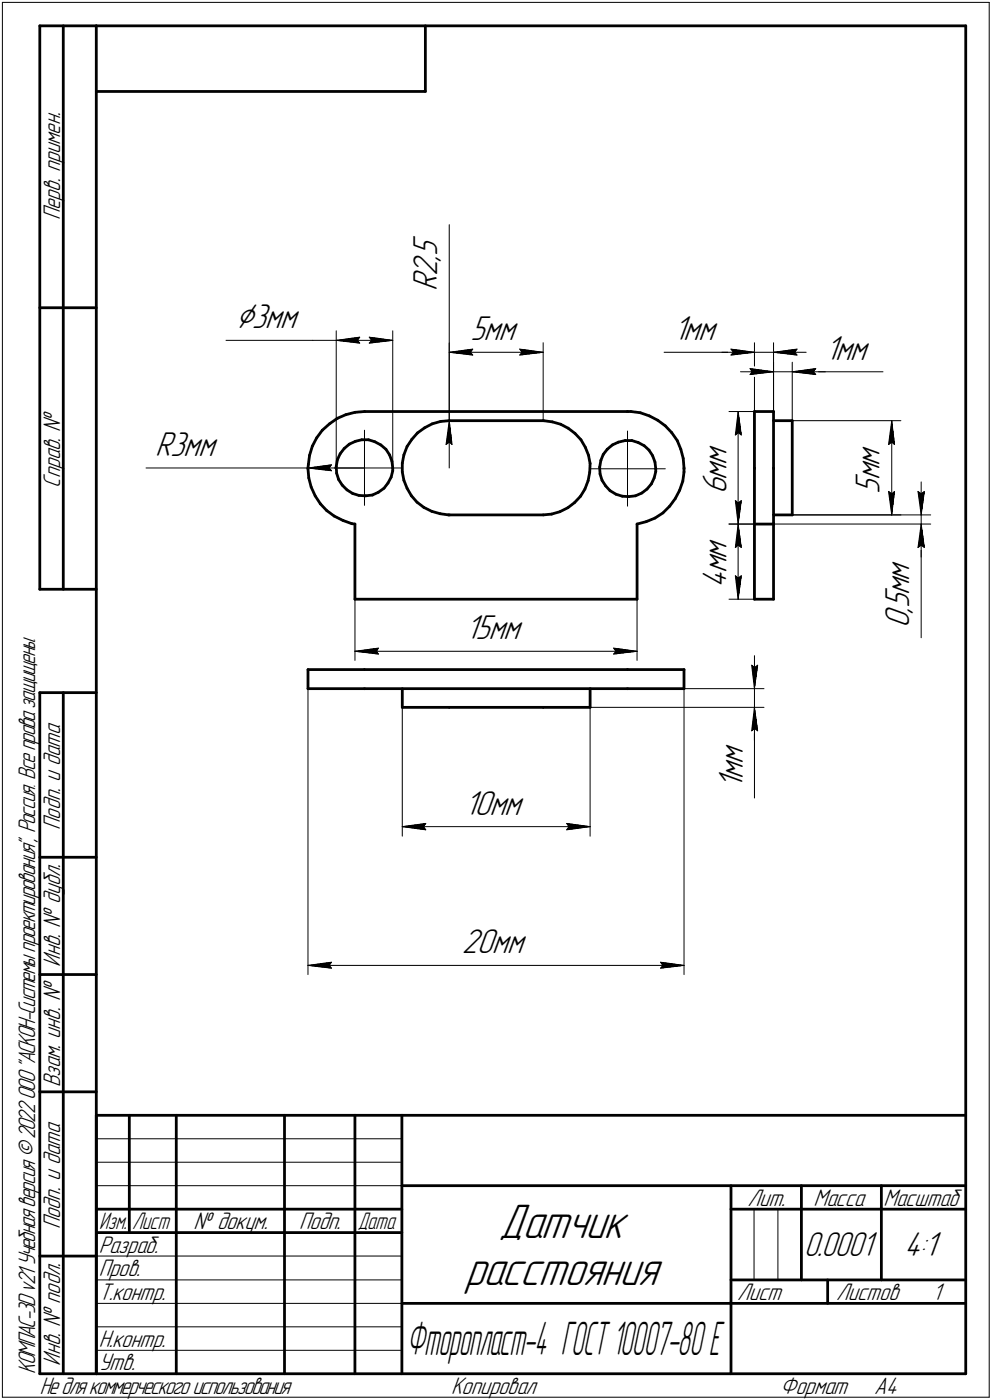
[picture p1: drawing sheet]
<svg xmlns="http://www.w3.org/2000/svg" width="211mm" height="298mm" viewBox="0 0 211 298" stroke-linecap="round" stroke-linejoin="round" font-family="sans-serif">
<defs><g id="words">
<g font-size="10.9">
<text x="106.2" y="263.5">Датчик</text>
<text x="98.9" y="273.5">расстояния</text>
</g>
<text font-size="10.5" x="86.6" y="288.5">Фторопласт-4 ГОСТ10007-80Е</text>
<text font-size="8.5" x="50.1" y="69.9">Ç3мм</text>
<g font-size="7.8">
<text x="93" y="58.7" transform="rotate(-90 93 58.7)">2</text>
<text x="93" y="55.5" transform="rotate(-90 93 55.5)">,</text>
<text x="93" y="54.5" transform="rotate(-90 93 54.5)">5</text>
<text x="93" y="61.9" transform="rotate(-90 93 61.9)">R</text>
<text x="100.1" y="72.4">5мм</text>
<text x="143.3" y="72.4">1мм</text>
<text x="175.6" y="76.6">1мм</text>
<text x="33" y="97.1">R3мм</text>
<text x="154.6" y="98.9" transform="rotate(-90 154.6 98.9)">м</text>
<text x="187.2" y="99.1" transform="rotate(-90 187.2 99.1)">м</text>
<text x="154.6" y="105.3" transform="rotate(-90 154.6 105.3)">6</text>
<text x="154.6" y="102.1" transform="rotate(-90 154.6 102.1)">м</text>
<text x="187.2" y="105.1" transform="rotate(-90 187.2 105.1)">5</text>
<text x="187.2" y="102.3" transform="rotate(-90 187.2 102.3)">м</text>
<text x="154.6" y="118.9" transform="rotate(-90 154.6 118.9)">м</text>
<text x="154.6" y="125.3" transform="rotate(-90 154.6 125.3)">4</text>
<text x="154.6" y="122.1" transform="rotate(-90 154.6 122.1)">м</text>
<text x="193.5" y="123.6" transform="rotate(-90 193.5 123.6)">м</text>
<text x="193.5" y="130.6" transform="rotate(-90 193.5 130.6)">,</text>
<text x="193.5" y="129.6" transform="rotate(-90 193.5 129.6)">5</text>
<text x="193.5" y="126.8" transform="rotate(-90 193.5 126.8)">м</text>
<text x="99" y="136.1">15мм</text>
<text x="193.5" y="133.8" transform="rotate(-90 193.5 133.8)">0</text>
<text x="158" y="167.9" transform="rotate(-90 158 167.9)">1</text>
<text x="158" y="165.8" transform="rotate(-90 158 165.8)">м</text>
<text x="158" y="162.6" transform="rotate(-90 158 162.6)">м</text>
<text x="98.8" y="173.5">10мм</text>
<text x="98.3" y="203">20мм</text>
<text x="192.4" y="267.5">4:1</text>
</g>
<text font-size="7.7" x="171.1" y="267.5">0.0001</text>
<g font-size="5.4">
<text x="12.8" y="46.9" transform="rotate(-90 12.8 46.9)">Перв. примен.</text>
<text x="12.8" y="103.8" transform="rotate(-90 12.8 103.8)">Справ. №</text>
<text x="12.8" y="176.7" transform="rotate(-90 12.8 176.7)">Подп. и дата</text>
<text x="12.8" y="205.8" transform="rotate(-90 12.8 205.8)">Инв. № дубл.</text>
<text x="12.8" y="231.6" transform="rotate(-90 12.8 231.6)">Взам. инв. №</text>
<text x="159.1" y="256.8">Лит.</text>
<text x="173.1" y="256.8">Масса</text>
<text x="188" y="256.8">Масштаб</text>
<text x="12.8" y="261.7" transform="rotate(-90 12.8 261.7)">Подп. и дата</text>
<text x="41.2" y="261.8">№ докум.</text>
<text x="63.6" y="261.8">Подп.</text>
<text x="21" y="266.8">Разраб.</text>
<text x="21" y="271.8">Пров.</text>
<text x="21" y="276.8">Т.контр.</text>
<text x="156.9" y="276.8">Лист</text>
<text x="177.9" y="276.8">Листов</text>
<text x="198.4" y="276.8">1</text>
<text x="21" y="286.8">Н.контр.</text>
<text x="7.5" y="292.5" transform="rotate(-90 7.5 292.5)">КОМПАС-3Dv21 Учебнаяверсия©2022ООО&quot;АСКОН-Системыпроектирования&quot;, Россия. Всеправазащищены.</text>
<text x="12.8" y="290.8" transform="rotate(-90 12.8 290.8)">Инв. № подл.</text>
<text x="21" y="291.8">Утв.</text>
<text x="8.5" y="296.7">Недлякоммерческогоиспользования</text>
<text x="96" y="296.8">Копировал</text>
<text x="166" y="296.8">Формат</text>
<text x="186" y="296.8">A4</text>
</g>
<g font-size="5.3">
<text x="21.1" y="261.8">Изм.</text>
<text x="28.1" y="261.8">Лист</text>
<text x="76.1" y="261.8">Дата</text>
</g>
</g></defs>
<g fill="none" stroke="#000" stroke-width=".59">
<path d="M8.5 5.5v120zM8.5 5.5h12zM13.5 5.5v120zM20.5 5.5v287zM20.5 5.5h185zM20.5 19.5h70zM90.5 5.5v14zM205.5 5.5v287zM8.5 65.5h12zM65.5 99.7v.1zM65.5 99.8l.2 2zM65.6 98.9l-.1 .8z"/>
<path d="M65.9 96.9l-.3 2zM66.5 95l-.6 1.9zM67.4 93.2l-.9 1.8zM68.6 91.6l1.5-1.3zM68.6 91.6l-1.2 1.6zM70.1 90.3l1.7-1.2zM71.5 99.3l.1 1.5zM71.8 89.1l1.8-.8zM71.8 97.9l-.3 1.4zM72.4 96.6l-.6 1.3zM73.2 95.5l1.1-.9zM73.2 95.5l-.8 1.1z"/>
<path d="M73.6 88.3l1.9-.5zM74.3 94.6l1.3-.6zM75.5 87.8l2.1-.2zM75.6 94l1.4-.4zM77 93.6h1.4zM77.6 87.6h55.9zM78.4 93.6l1.4 .5zM79.8 94.1l1.2 .6zM81 94.7l1.1 1zM82.1 95.7l.8 1.2zM82.9 96.9l.5 1.3zM83.4 98.2l.2 1.5z"/>
<path d="M83.6 99.7v.5zM85.6 98.6v1.9zM85.9 96.9l-.3 1.7zM86.6 95.1l-.7 1.8zM87.6 93.6l-1 1.5zM88.8 92.2l1.5-1.1zM88.8 92.2l-1.2 1.4zM90.3 91.1l1.6-.8zM91.9 90.3l1.8-.6zM93.7 89.7l1.9-.1zM95.6 89.6h20zM115.7 89.6h.1"/>
<path d="M115.7 89.6l1.8 .2zM117.5 89.8l1.8 .5zM119.3 90.3l1.6 .9zM120.9 91.2l1.4 1.1zM122.3 92.3l1.3 1.3zM123.6 93.6l.9 1.6zM124.5 95.2l.7 1.7zM125.2 96.9l.4 1.8zM125.6 98.7l-.1 1.9zM127.6 99.5l.1 1.4zM127.8 98l-.2 1.5zM128.4 96.8l-.6 1.2z"/>
<path d="M129.2 95.7l1.1-1zM129.2 95.7l-.8 1.1zM130.3 94.7l1.3-.6zM131.6 94.1l1.4-.3zM133 93.8h1.5zM133.5 87.6h.8zM134.3 87.6l1.9 .3zM134.5 93.8l1.3 .4zM135.8 94.2l1.3 .7zM136.2 87.9l2 .7zM137.1 94.9l1 .9zM138.1 95.8l.8 1.2z"/>
<path d="M138.2 88.6l1.8 .9zM138.9 97l.5 1.4zM139.4 98.4l.1 1.4zM139.5 99.8v.6zM140 89.5l1.6 1.2zM141.6 90.7l1.3 1.4zM142.9 92.1l1.2 1.7zM144.1 93.8l.8 1.9zM144.9 95.7l.5 1.9zM145.4 97.6l.1 2.1zM145.5 99.7v.1zM145.5 99.8v.7z"/>
<path d="M160.5 99.7v.1zM160.5 87.6h4.1zM160.5 87.6v12.1zM160.5 99.8v11.8zM164.6 99.7v.1zM164.6 99.8v11.8zM164.6 87.6v12.1zM164.6 89.6h4zM168.6 89.6v20zM65.7 101.8l.5 1.9zM66.2 103.7l.9 1.9zM67.1 105.6l1.1 1.7z"/>
<path d="M68.2 107.3l1.3 1.4zM69.5 108.7l1.6 1.2zM71.1 109.9l1.9 .9zM71.6 100.8l.5 1.3zM72.1 102.1l.7 1.2zM72.8 103.3l1 1zM73 110.8l1.8 .7zM73.8 104.3l1.2 .8zM74.8 111.5l.7 .1zM75 105.1l1.4 .4zM75.5 111.6v16zM76.4 105.5l1.4 .1z"/>
<path d="M77.8 105.6l1.4-.2zM79.2 105.4l1.3-.6zM80.5 104.8l1.2-.8zM82.5 102.9l-.8 1.1zM83.2 101.6l-.7 1.3zM83.6 100.2l-.4 1.4zM85.6 100.5l.3 1.8zM85.9 102.3l.7 1.7zM86.6 104l.9 1.6zM87.5 105.6l1.2 1.3zM88.7 106.9l1.5 1.1zM90.2 108l1.7 .9z"/>
<path d="M91.9 108.9l1.7 .5zM93.6 109.4l1.8 .2zM95.4 109.6h.2zM95.6 109.6h20zM115.6 109.6l1.7-.1zM117.3 109.5l1.8-.5zM119.1 109l1.7-.9zM120.8 108.1l1.5-1.1zM123.5 105.7l-1.2 1.3zM124.5 104.1l-1 1.6zM125.1 102.4l-.6 1.7zM125.5 100.6l-.4 1.8z"/>
<path d="M127.7 100.9l.4 1.4zM128.1 102.3l.8 1.2zM128.9 103.5l.9 1zM129.8 104.5l1.3 .7zM131.1 105.2l1.3 .5zM132.4 105.7h1.4zM133.8 105.7l1.4-.1zM135.2 105.6l1.4-.6zM135.6 111.6v16zM135.6 111.6l1.9-.5zM136.6 105l1.1-.9zM137.5 111.1l1.9-.8z"/>
<path d="M138.6 103l-.9 1.1zM139.2 101.8l-.6 1.2zM139.4 110.3l1.7-1.1zM139.5 100.4l-.3 1.4zM141.1 109.2l1.4-1.4zM143.7 106.2l-1.2 1.6zM144.6 104.4l-.9 1.8zM145.3 102.4l-.7 2zM145.5 100.5l-.2 1.9zM160.5 111.6v16zM160.5 111.6h4.1zM164.6 111.6v16z"/>
<path d="M164.6 109.6h4zM8.5 125.5h12zM75.5 127.6h60.1zM160.5 127.6h4.1zM8.5 147.5v145zM8.5 147.5h12zM13.5 147.5v145zM65.5 142.6v4zM65.5 146.6h12.1zM65.5 142.6h12.1zM77.6 142.6h55.9zM77.6 146.6h55.9z"/>
<path d="M85.6 146.6v4zM85.6 150.6h10zM95.6 150.6h20zM115.6 150.6h10zM125.6 146.6v4zM133.5 146.6h12zM133.5 142.6h12zM145.5 142.6v4zM8.5 182.5h12zM8.5 207.5h12zM8.5 232.5h12zM20.5 237.5h185z"/>
<path d="M20.5 237.5v55zM27.5 237.5v25zM37.5 237.5v55zM60.5 237.5v55zM75.5 237.5v55zM85.5 237.5v55zM20.5 257.5h65zM85.5 252.5h120zM155.5 252.5v40zM155.5 257.5h15zM170.5 252.5v20zM170.5 257.5h35z"/>
<path d="M187.5 252.5v20zM8.5 267.5h12zM20.5 262.5h65zM85.5 277.5h70zM155.5 277.5h50zM155.5 272.5h50zM176.1 272.5v5zM8.5 292.5h12zM20.5 292.5h185z"/>
</g>
<g fill="none" stroke="#000" stroke-width=".21">
<path d="M.5 .5v297zM.5 .5h210zM210.5 .5v297zM95.6 47.8v41.8zM48.1 72.5h18.4zM66.5 72.5h5zM71.5 70.4v29.3zM71.5 72.5l5-.7zM71.5 72.5l5 .6zM71.5 72.5h12.1zM76 72.5l.5 .6zM76.5 71.8l-.5 .7z"/>
<path d="M78.6 73.1l5-.6zM78.6 71.8l.5 .7zM78.6 71.8l5 .7zM79.1 72.5l-.5 .6zM83.6 70.4v29.3zM95.6 73v16.6zM95.6 75l5-.7zM95.6 75l5 .6zM95.6 75h20zM100.1 75l.5 .6zM100.6 74.3l-.5 .7zM110.6 75.6l5-.6z"/>
<path d="M110.6 74.3l.5 .7zM110.6 74.3l5 .7zM111.1 75l-.5 .6zM115.6 73v16.6zM141.3 75h14.2zM153.6 75h6.9zM155.5 75h5zM155.5 74.3l5 .7zM155.5 74.3l.5 .7zM155.5 75.6l5-.6zM156 75l-.5 .6zM157.6 79.2h7z"/>
<path d="M159.6 78.5l5 .7zM159.6 78.5l.4 .7zM159.6 79.8l5-.6zM160 79.2l-.4 .6zM160.5 73v14.6zM160.5 75h4.1zM164.6 77.1v12.5zM164.6 73v14.6zM164.6 79.2h4zM164.6 75l5 .6zM164.6 75l5-.7zM164.6 75h6.9z"/>
<path d="M168.6 79.2h5zM168.6 77.1v12.5zM168.6 79.2l5 .6zM168.6 79.2l5-.7zM168.6 79.2h7zM169.1 75l.5 .6zM169.6 74.3l-.5 .7zM173.1 79.2l.5 .6zM173.6 79.2h14.3zM173.6 78.5l-.5 .7zM31.1 99.7h34.4zM65.5 99.7l5-.7z"/>
<path d="M65.5 99.7l5 .5zM65.5 99.7h12.1zM69.6 99.7h8zM70 99.7l.5 .5zM70.5 99l-.5 .7zM77.6 99.7h8zM77.6 99.7v7.9zM77.6 91.6v8.1zM94.9 94.7l.7-.6zM95.6 89.6l.6 5.1zM95.6 94.1l.6 .6zM95.6 89.6l-.7 5.1z"/>
<path d="M95.6 89.6v10.1zM125.6 99.8h7.9zM133.5 99.8h8.1zM133.5 99.8v8zM133.5 91.8v8zM155.1 87.6h5.4zM156.5 92.6l.6-.5zM157.1 87.6l.6 5zM157.1 92.1l.6 .5zM157.1 87.6l-.6 5zM157.1 87.6v24zM168.6 89.6h23.1z"/>
<path d="M189.1 94.7l.6-.6zM189.7 89.6l.6 5.1zM189.7 94.1l.6 .6zM189.7 89.6l-.6 5.1zM189.7 89.6v20zM155.1 111.6h5.4zM156.5 106.6l.6 5zM156.5 106.6l.6 .5zM156.5 116.6l.6-.5zM157.1 107.1l.6-.5zM157.1 111.6l.6 5zM157.1 116.1l.6 .5z"/>
<path d="M157.1 111.6l-.6 5zM157.1 111.6v16zM157.7 106.6l-.6 5zM164.6 109.6h33.4zM164.6 111.6h33.4zM168.6 109.6h23.1zM189.1 104.6l.6 5zM189.1 104.6l.6 .6zM189.7 105.2l.6-.6zM190.3 104.6l-.6 5zM195.3 104.6l.7 .6zM195.3 104.6l.7 5z"/>
<path d="M195.3 116.6l.7-.5zM196 111.6v5zM196 116.6v19.2zM196 105.2l.7-.6zM196 102.6v7zM196 111.6l-.7 5zM196 116.1l.7 .5zM196 111.6l.7 5zM196 111.6v7zM196 109.6v2zM196.7 104.6l-.7 5zM75.5 127.6v13z"/>
<path d="M75.5 138.7l5-.7zM75.5 138.7l5 .6zM75.5 138.7h60.1zM80.1 138.7l.4 .6zM80.5 138l-.4 .7zM130.6 139.3l5-.6zM130.6 138l.5 .7zM130.6 138l5 .7zM131.1 138.7l-.5 .6zM135.6 127.6v13zM155.1 127.6h5.4zM156.5 122.6l.6 5z"/>
<path d="M156.5 122.6l.6 .5zM157.1 123.1l.6-.5zM157.7 122.6l-.6 5zM160.5 139.6v7zM65.5 142.6v64.9zM85.6 150.6v27.5zM125.6 150.6v27.5zM125.6 146.6h37zM125.6 150.6h37zM145.5 142.6v64.9zM159.9 141.6l.6 .6zM159.9 141.6l.6 5z"/>
<path d="M159.9 155.6l.6-.5zM160.5 150.6v5zM160.5 155.6v14.3zM160.5 142.2l.7-.6zM160.5 150.6l-.6 5zM160.5 155.1l.7 .5zM160.5 150.6l.7 5zM160.5 150.6v7zM160.5 146.6v4zM161.2 141.6l-.7 5zM85.6 176l5-.7zM85.6 176l5 .7z"/>
<path d="M85.6 176h40zM90.1 176l.5 .7zM90.6 175.3l-.5 .7zM120.6 176.7l5-.7zM120.6 175.3l.5 .7zM120.6 175.3l5 .7zM121.1 176l-.5 .7zM65.5 205.6l5-.7zM65.5 205.6l5 .6zM65.5 205.6h80zM70 205.6l.5 .6zM70.5 204.9l-.5 .7z"/>
<path d="M140.5 206.2l5-.6zM140.5 204.9l.6 .7zM140.5 204.9l5 .7zM141.1 205.6l-.6 .6zM20.5 247.5h65zM20.5 252.5h65zM20.5 242.5h65zM160.4 257.5v15zM165.5 257.5v15zM20.5 267.5h65zM20.5 272.5h65zM20.5 277.5h65z"/>
<path d="M.5 297.5h210zM20.5 282.5h65zM20.5 287.5h65z"/>
</g>
<g fill="#fff" stroke="#fff" stroke-width=".21">
<path d="M99.1 130.6h13zM99.1 130.6h13zM99.1 130.7h13zM99.1 130.8h13zM99.1 130.9h13zM99.1 131h13zM99.1 131.1h13zM99.1 131.1h13zM99.1 131.2h13zM99.1 131.3h13zM99.1 131.4h13zM99.1 131.5h13zM99.1 131.6h13zM99.1 131.7h13zM99.1 131.7h13zM99.1 131.8h13zM99.1 131.9h13zM99.1 132h13zM99.1 132.1h13zM99.1 132.2h13zM99.1 132.2h13zM99.1 132.3h13zM99.1 132.4h13zM99.1 132.5h13zM99.1 132.6h13zM99.1 132.7h13zM99.1 132.8h13zM99.1 132.8h13zM99.1 132.9h13zM99.1 133h13zM99.1 133.1h13zM99.1 133.2h13zM99.1 133.3h13zM99.1 133.3h13zM99.1 133.4h13zM99.1 133.5h13zM99.1 133.6h13zM99.1 133.7h13zM99.1 133.8h13zM99.1 133.9h13zM99.1 133.9h13zM99.1 134h13zM99.1 134.1h13zM99.1 134.2h13zM99.1 134.3h13zM99.1 134.4h13zM99.1 134.5h13zM99.1 134.5h13zM99.1 134.6h13zM99.1 134.7h13zM99.1 134.8h13zM99.1 134.9h13zM99.1 135h13zM99.1 135h13zM99.1 135.1h13zM99.1 135.2h13zM99.1 135.3h13zM99.1 135.4h13zM99.1 135.5h13zM99.1 135.6h13zM99.1 135.6h13zM99.1 135.7h13zM99.1 135.8h13zM99.1 135.9h13zM99.1 136h13zM99.1 136.1h13zM99.1 136.1h13zM99.1 136.2h13zM99.1 136.3h13zM99.1 136.4h13zM99.1 136.5h13zM99.1 136.6h13zM99.1 136.7h13zM99.1 136.7h13zM99.1 136.8h13zM99.1 136.9h13zM99.1 137h13zM99.1 137.1h13zM99.1 137.2h13zM99.1 137.2h13zM99.1 137.3h13zM99.1 137.4h13zM99.1 137.5h13zM99.1 137.6h13z"/>
<path d="M80.4 137.5h.6zM79.8 137.6h1.2zM79.2 137.7h1.8zM78.7 137.8h2.3zM78.1 137.8h2.9zM77.4 137.9h3.6zM77.2 138h3.8zM77 138.1h4zM76.8 138.2h4.2zM76.6 138.3h4.4zM76.4 138.3h4.6zM76.2 138.4h4.8zM75.9 138.5h5.1zM75.8 138.6h5.2zM75.5 138.7h5.5zM75.8 138.8h5.2zM76 138.9h5zM76.3 138.9h4.7zM76.5 139h4.5zM76.7 139.1h4.3zM77 139.2h4zM77.2 139.3h3.8zM77.4 139.4h3.6zM78.1 139.4h2.9zM78.7 139.5h2.3zM79.2 139.6h1.8zM79.8 139.7h1.2zM80.4 139.8h.6z"/>
<path d="M130 137.5h.7zM130 137.6h1.3zM130 137.7h1.9zM130 137.8h2.6zM130 137.8h3.2zM130 137.9h3.8zM130 138h4zM130 138.1h4.2zM130 138.2h4.4zM130 138.3h4.6zM130 138.3h4.8zM130 138.4h5zM130 138.5h5.2zM130 138.6h5.4zM130 138.7h5.6zM130 138.8h5.4zM130 138.9h5.1zM130 138.9h5zM130 139h4.7zM130 139.1h4.5zM130 139.2h4.3zM130 139.3h4zM130 139.4h3.8zM130 139.4h3.2zM130 139.5h2.6zM130 139.6h1.9zM130 139.7h1.3zM130 139.8h.7z"/>
<path d="M50.1 64.2h14.4zM50.1 64.3h14.4zM50.1 64.3h14.4zM50.1 64.4h14.4zM50.1 64.5h14.4zM50.1 64.6h14.4zM50.1 64.7h14.4zM50.1 64.8h14.4zM50.1 64.9h14.4zM50.1 64.9h14.4zM50.1 65h14.4zM50.1 65.1h14.4zM50.1 65.2h14.4zM50.1 65.3h14.4zM50.1 65.4h14.4zM50.1 65.4h14.4zM50.1 65.5h14.4zM50.1 65.6h14.4zM50.1 65.7h14.4zM50.1 65.8h14.4zM50.1 65.9h14.4zM50.1 66h14.4zM50.1 66h14.4zM50.1 66.1h14.4zM50.1 66.2h14.4zM50.1 66.3h14.4zM50.1 66.4h14.4zM50.1 66.5h14.4zM50.1 66.5h14.4zM50.1 66.6h14.4zM50.1 66.7h14.4zM50.1 66.8h14.4zM50.1 66.9h14.4zM50.1 67h14.4zM50.1 67.1h14.4zM50.1 67.1h14.4zM50.1 67.2h14.4zM50.1 67.3h14.4zM50.1 67.4h14.4zM50.1 67.5h14.4zM50.1 67.6h14.4zM50.1 67.6h14.4zM50.1 67.7h14.4zM50.1 67.8h14.4zM50.1 67.9h14.4zM50.1 68h14.4zM50.1 68.1h14.4zM50.1 68.2h14.4zM50.1 68.2h14.4zM50.1 68.3h14.4zM50.1 68.4h14.4zM50.1 68.5h14.4zM50.1 68.6h14.4zM50.1 68.7h14.4zM50.1 68.7h14.4zM50.1 68.8h14.4zM50.1 68.9h14.4zM50.1 69h14.4zM50.1 69.1h14.4zM50.1 69.2h14.4zM50.1 69.3h14.4zM50.1 69.3h14.4zM50.1 69.4h14.4zM50.1 69.5h14.4zM50.1 69.6h14.4zM50.1 69.7h14.4zM50.1 69.8h14.4zM50.1 69.8h14.4zM50.1 69.9h14.4zM50.1 70h14.4zM50.1 70.1h14.4zM50.1 70.2h14.4zM50.1 70.3h14.4zM50.1 70.4h14.4zM50.1 70.4h14.4zM50.1 70.5h14.4zM50.1 70.6h14.4zM50.1 70.7h14.4zM50.1 70.8h14.4zM50.1 70.9h14.4zM50.1 71h14.4zM50.1 71h14.4zM50.1 71.1h14.4zM50.1 71.2h14.4zM50.1 71.3h14.4zM50.1 71.4h14.4z"/>
<path d="M78.1 71.3h.6zM78.1 71.4h1.2zM78.1 71.5h1.8zM78.1 71.5h2.5zM78.1 71.6h3.1zM78.1 71.7h3.7zM78.1 71.8h3.9zM78.1 71.9h4.1zM78.1 72h4.3zM78.1 72.1h4.5zM78.1 72.1h4.7zM78.1 72.2h4.9zM78.1 72.3h5.1zM78.1 72.4h5.3zM78.1 72.5h5.5zM78.1 72.6h5.3zM78.1 72.6h5zM78.1 72.7h4.9zM78.1 72.8h4.6zM78.1 72.9h4.4zM78.1 73h4.2zM78.1 73.1h3.9zM78.1 73.2h3.7zM78.1 73.2h3.1zM78.1 73.3h2.5zM78.1 73.4h1.8zM78.1 73.5h1.2zM78.1 73.6h.6z"/>
<path d="M76.5 71.3h.5zM75.9 71.4h1.1zM75.2 71.5h1.8zM74.6 71.5h2.4zM74 71.6h3zM73.3 71.7h3.7zM73.2 71.8h3.8zM73 71.9h4zM72.7 72h4.3zM72.6 72.1h4.4zM72.4 72.1h4.6zM72.1 72.2h4.9zM72 72.3h5zM71.8 72.4h5.2zM71.5 72.5h5.5zM71.8 72.6h5.2zM72.1 72.6h4.9zM72.2 72.7h4.8zM72.5 72.8h4.5zM72.7 72.9h4.3zM72.9 73h4.1zM73.2 73.1h3.8zM73.3 73.2h3.7zM74 73.2h3zM74.6 73.3h2.4zM75.2 73.4h1.8zM75.9 73.5h1.1zM76.5 73.6h.5z"/>
<path d="M70.4 98.5h.6zM69.8 98.6h1.2zM69.2 98.6h1.8zM68.6 98.7h2.4zM68 98.8h3zM67.3 98.9h3.7zM67.1 99h3.9zM67 99.1h4zM66.7 99.1h4.3zM66.5 99.2h4.5zM66.4 99.3h4.6zM66.1 99.4h4.9zM66 99.5h5zM65.8 99.6h5.2zM65.5 99.7h5.5zM65.8 99.7h5.2zM66 99.8h5zM66.2 99.9h4.8zM66.5 100h4.5zM66.7 100.1h4.3zM66.9 100.2h4.1zM67.1 100.2h3.9zM67.3 100.3h3.7zM68 100.4h3zM68.6 100.5h2.4zM69.2 100.6h1.8zM69.8 100.7h1.2zM70.4 100.8h.6z"/>
<path d="M33 91.4h14.2zM33 91.5h14.2zM33 91.6h14.2zM33 91.7h14.2zM33 91.8h14.2zM33 91.9h14.2zM33 91.9h14.2zM33 92h14.2zM33 92.1h14.2zM33 92.2h14.2zM33 92.3h14.2zM33 92.4h14.2zM33 92.5h14.2zM33 92.5h14.2zM33 92.6h14.2zM33 92.7h14.2zM33 92.8h14.2zM33 92.9h14.2zM33 93h14.2zM33 93h14.2zM33 93.1h14.2zM33 93.2h14.2zM33 93.3h14.2zM33 93.4h14.2zM33 93.5h14.2zM33 93.6h14.2zM33 93.6h14.2zM33 93.7h14.2zM33 93.8h14.2zM33 93.9h14.2zM33 94h14.2zM33 94.1h14.2zM33 94.1h14.2zM33 94.2h14.2zM33 94.3h14.2zM33 94.4h14.2zM33 94.5h14.2zM33 94.6h14.2zM33 94.7h14.2zM33 94.7h14.2zM33 94.8h14.2zM33 94.9h14.2zM33 95h14.2zM33 95.1h14.2zM33 95.2h14.2zM33 95.2h14.2zM33 95.3h14.2zM33 95.4h14.2zM33 95.5h14.2zM33 95.6h14.2zM33 95.7h14.2zM33 95.8h14.2zM33 95.8h14.2zM33 95.9h14.2zM33 96h14.2zM33 96.1h14.2zM33 96.2h14.2zM33 96.3h14.2zM33 96.4h14.2zM33 96.4h14.2zM33 96.5h14.2zM33 96.6h14.2zM33 96.7h14.2zM33 96.8h14.2zM33 96.9h14.2zM33 96.9h14.2zM33 97h14.2zM33 97.1h14.2zM33 97.2h14.2zM33 97.3h14.2zM33 97.4h14.2zM33 97.5h14.2zM33 97.5h14.2zM33 97.6h14.2zM33 97.7h14.2zM33 97.8h14.2zM33 97.9h14.2zM33 98h14.2zM33 98h14.2zM33 98.1h14.2zM33 98.2h14.2zM33 98.3h14.2zM33 98.4h14.2zM33 98.5h14.2zM33 98.6h14.2z"/>
<path d="M95.5 89.8h.3zM95.5 89.9h.3zM95.4 90h.4zM95.4 90.1h.4zM95.4 90.2h.4zM95.3 90.3h.5zM95.3 90.3h.6zM95.2 90.4h.7zM95.2 90.5h.7zM95.2 90.6h.8zM95.2 90.7h.8zM95.2 90.8h.9zM95.1 90.8h1zM95.1 90.9h1zM95.1 91h1.1zM95 91.1h1.2zM95 91.2h1.2zM94.9 91.3h1.4zM94.9 91.4h1.4zM94.8 91.4h1.5zM94.8 91.5h1.6zM94.8 91.6h1.6zM94.8 91.7h1.6zM94.8 91.8h1.6zM94.8 91.9h1.6zM94.8 91.9h1.6zM94.8 92h1.6zM94.7 92.1h1.7zM94.7 92.2h1.7zM94.7 92.3h1.7zM94.7 92.4h1.7zM94.7 92.5h1.7zM94.7 92.5h1.7zM94.7 92.6h1.7zM94.7 92.7h1.8zM94.7 92.8h1.8zM94.7 92.9h1.8zM94.7 93h1.8zM94.7 93h1.8zM94.7 93.1h1.8zM94.7 93.2h1.8zM94.6 93.3h2zM94.6 93.4h2zM94.6 93.5h2zM94.6 93.6h2zM94.6 93.6h2zM94.6 93.7h2zM94.6 93.8h2zM94.5 93.9h2.2zM94.5 94h2.2zM94.5 94.1h2.2zM94.5 94.1h2.2zM94.5 94.2h2.2zM94.5 94.3h2.2zM94.5 94.4h2.2zM94.4 94.5h2.4zM94.4 94.6h2.4zM94.4 94.7h2.4zM94.4 94.7h2.4zM94.4 94.8h2.4zM94.4 94.9h2.4zM94.4 95h2.4z"/>
<path d="M87.5 49.9h7.1zM87.5 50h7.1zM87.5 50h7.1zM87.5 50.1h7.1zM87.5 50.2h7.1zM87.5 50.3h7.1zM87.5 50.4h7.1zM87.5 50.5h7.1zM87.5 50.5h7.1zM87.5 50.6h7.1zM87.5 50.7h7.1zM87.5 50.8h7.1zM87.5 50.9h7.1zM87.5 51h7.1zM87.5 51.1h7.1zM87.5 51.1h7.1zM87.5 51.2h7.1zM87.5 51.3h7.1zM87.5 51.4h7.1zM87.5 51.5h7.1zM87.5 51.6h7.1zM87.5 51.6h7.1zM87.5 51.7h7.1zM87.5 51.8h7.1zM87.5 51.9h7.1zM87.5 52h7.1zM87.5 52.1h7.1zM87.5 52.2h7.1zM87.5 52.2h7.1zM87.5 52.3h7.1zM87.5 52.4h7.1zM87.5 52.5h7.1zM87.5 52.6h7.1zM87.5 52.7h7.1zM87.5 52.7h7.1zM87.5 52.8h7.1zM87.5 52.9h7.1zM87.5 53h7.1zM87.5 53.1h7.1zM87.5 53.2h7.1zM87.5 53.3h7.1zM87.5 53.3h7.1zM87.5 53.4h7.1zM87.5 53.5h7.1zM87.5 53.6h7.1zM87.5 53.7h7.1zM87.5 53.8h7.1zM87.5 53.8h7.1zM87.5 53.9h7.1zM87.5 54h7.1zM87.5 54.1h7.1zM87.5 54.2h7.1zM87.5 54.3h7.1zM87.5 54.4h7.1zM87.5 54.4h7.1zM87.5 54.5h7.1zM87.5 54.6h7.1zM87.5 54.7h7.1zM87.5 54.8h7.1zM87.5 54.9h7.1zM87.5 54.9h7.1zM87.5 55h7.1zM87.5 55.1h7.1zM87.5 55.2h7.1zM87.5 55.3h7.1zM87.5 55.4h7.1zM87.5 55.5h7.1zM87.5 55.5h7.1zM87.5 55.6h7.1zM87.5 55.7h7.1zM87.5 55.8h7.1zM87.5 55.9h7.1zM87.5 56h7.1zM87.5 56h7.1zM87.5 56.1h7.1zM87.5 56.2h7.1zM87.5 56.3h7.1zM87.5 56.4h7.1zM87.5 56.5h7.1zM87.5 56.6h7.1zM87.5 56.6h7.1zM87.5 56.7h7.1zM87.5 56.8h7.1zM87.5 56.9h7.1zM87.5 57h7.1zM87.5 57.1h7.1zM87.5 57.1h7.1zM87.5 57.2h7.1zM87.5 57.3h7.1zM87.5 57.4h7.1zM87.5 57.5h7.1zM87.5 57.6h7.1zM87.5 57.7h7.1zM87.5 57.7h7.1zM87.5 57.8h7.1zM87.5 57.9h7.1zM87.5 58h7.1zM87.5 58.1h7.1zM87.5 58.2h7.1zM87.5 58.3h7.1zM87.5 58.3h7.1zM87.5 58.4h7.1zM87.5 58.5h7.1zM87.5 58.6h7.1zM87.5 58.7h7.1zM87.5 58.8h7.1zM87.5 58.8h7.1zM87.5 58.9h7.1zM87.5 59h7.1zM87.5 59.1h7.1zM87.5 59.2h7.1zM87.5 59.3h7.1zM87.5 59.4h7.1zM87.5 59.4h7.1zM87.5 59.5h7.1zM87.5 59.6h7.1zM87.5 59.7h7.1zM87.5 59.8h7.1zM87.5 59.9h7.1zM87.5 59.9h7.1zM87.5 60h7.1zM87.5 60.1h7.1zM87.5 60.2h7.1zM87.5 60.3h7.1zM87.5 60.4h7.1zM87.5 60.5h7.1zM87.5 60.5h7.1zM87.5 60.6h7.1zM87.5 60.7h7.1zM87.5 60.8h7.1zM87.5 60.9h7.1zM87.5 61h7.1zM87.5 61h7.1zM87.5 61.1h7.1zM87.5 61.2h7.1zM87.5 61.3h7.1zM87.5 61.4h7.1zM87.5 61.5h7.1zM87.5 61.6h7.1zM87.5 61.6h7.1zM87.5 61.7h7.1zM87.5 61.8h7.1z"/>
<path d="M100.1 66.9h10.9zM100.1 67h10.9zM100.1 67.1h10.9zM100.1 67.1h10.9zM100.1 67.2h10.9zM100.1 67.3h10.9zM100.1 67.4h10.9zM100.1 67.5h10.9zM100.1 67.6h10.9zM100.1 67.6h10.9zM100.1 67.7h10.9zM100.1 67.8h10.9zM100.1 67.9h10.9zM100.1 68h10.9zM100.1 68.1h10.9zM100.1 68.2h10.9zM100.1 68.2h10.9zM100.1 68.3h10.9zM100.1 68.4h10.9zM100.1 68.5h10.9zM100.1 68.6h10.9zM100.1 68.7h10.9zM100.1 68.7h10.9zM100.1 68.8h10.9zM100.1 68.9h10.9zM100.1 69h10.9zM100.1 69.1h10.9zM100.1 69.2h10.9zM100.1 69.3h10.9zM100.1 69.3h10.9zM100.1 69.4h10.9zM100.1 69.5h10.9zM100.1 69.6h10.9zM100.1 69.7h10.9zM100.1 69.8h10.9zM100.1 69.8h10.9zM100.1 69.9h10.9zM100.1 70h10.9zM100.1 70.1h10.9zM100.1 70.2h10.9zM100.1 70.3h10.9zM100.1 70.4h10.9zM100.1 70.4h10.9zM100.1 70.5h10.9zM100.1 70.6h10.9zM100.1 70.7h10.9zM100.1 70.8h10.9zM100.1 70.9h10.9zM100.1 71h10.9zM100.1 71h10.9zM100.1 71.1h10.9zM100.1 71.2h10.9zM100.1 71.3h10.9zM100.1 71.4h10.9zM100.1 71.5h10.9zM100.1 71.5h10.9zM100.1 71.6h10.9zM100.1 71.7h10.9zM100.1 71.8h10.9zM100.1 71.9h10.9zM100.1 72h10.9zM100.1 72.1h10.9zM100.1 72.1h10.9zM100.1 72.2h10.9zM100.1 72.3h10.9zM100.1 72.4h10.9zM100.1 72.5h10.9zM100.1 72.6h10.9zM100.1 72.6h10.9zM100.1 72.7h10.9zM100.1 72.8h10.9zM100.1 72.9h10.9zM100.1 73h10.9zM100.1 73.1h10.9zM100.1 73.2h10.9zM100.1 73.2h10.9zM100.1 73.3h10.9zM100.1 73.4h10.9zM100.1 73.5h10.9zM100.1 73.6h10.9zM100.1 73.7h10.9zM100.1 73.7h10.9zM100.1 73.8h10.9zM100.1 73.9h10.9z"/>
<path d="M110.1 73.8h.6zM110.1 73.9h1.2zM110.1 74h1.8zM110.1 74.1h2.5zM110.1 74.2h3.1zM110.1 74.3h3.7zM110.1 74.3h3.9zM110.1 74.4h4.1zM110.1 74.5h4.3zM110.1 74.6h4.5zM110.1 74.7h4.7zM110.1 74.8h4.9zM110.1 74.8h5.1zM110.1 74.9h5.3zM110.1 75h5.5zM110.1 75.1h5.3zM110.1 75.2h5zM110.1 75.3h4.9zM110.1 75.4h4.6zM110.1 75.4h4.4zM110.1 75.5h4.2zM110.1 75.6h3.9zM110.1 75.7h3.7zM110.1 75.8h3.1zM110.1 75.9h2.5zM110.1 75.9h1.8zM110.1 76h1.2zM110.1 76.1h.6z"/>
<path d="M100.5 73.8h.6zM99.9 73.9h1.2zM99.2 74h1.9zM98.6 74.1h2.5zM98 74.2h3.1zM97.4 74.3h3.7zM97.2 74.3h3.9zM97 74.4h4.1zM96.8 74.5h4.3zM96.6 74.6h4.5zM96.4 74.7h4.7zM96.2 74.8h4.9zM96 74.8h5.1zM95.8 74.9h5.3zM95.6 75h5.5zM95.8 75.1h5.3zM96.1 75.2h5zM96.3 75.3h4.8zM96.5 75.4h4.6zM96.8 75.4h4.3zM96.9 75.5h4.2zM97.2 75.6h3.9zM97.4 75.7h3.7zM98 75.8h3.1zM98.6 75.9h2.5zM99.2 75.9h1.9zM99.9 76h1.2zM100.5 76.1h.6z"/>
<path d="M98.8 167.9h13.5zM98.8 168h13.5zM98.8 168.1h13.5zM98.8 168.1h13.5zM98.8 168.2h13.5zM98.8 168.3h13.5zM98.8 168.4h13.5zM98.8 168.5h13.5zM98.8 168.6h13.5zM98.8 168.7h13.5zM98.8 168.7h13.5zM98.8 168.8h13.5zM98.8 168.9h13.5zM98.8 169h13.5zM98.8 169.1h13.5zM98.8 169.2h13.5zM98.8 169.2h13.5zM98.8 169.3h13.5zM98.8 169.4h13.5zM98.8 169.5h13.5zM98.8 169.6h13.5zM98.8 169.7h13.5zM98.8 169.8h13.5zM98.8 169.8h13.5zM98.8 169.9h13.5zM98.8 170h13.5zM98.8 170.1h13.5zM98.8 170.2h13.5zM98.8 170.3h13.5zM98.8 170.3h13.5zM98.8 170.4h13.5zM98.8 170.5h13.5zM98.8 170.6h13.5zM98.8 170.7h13.5zM98.8 170.8h13.5zM98.8 170.9h13.5zM98.8 170.9h13.5zM98.8 171h13.5zM98.8 171.1h13.5zM98.8 171.2h13.5zM98.8 171.3h13.5zM98.8 171.4h13.5zM98.8 171.4h13.5zM98.8 171.5h13.5zM98.8 171.6h13.5zM98.8 171.7h13.5zM98.8 171.8h13.5zM98.8 171.9h13.5zM98.8 172h13.5zM98.8 172h13.5zM98.8 172.1h13.5zM98.8 172.2h13.5zM98.8 172.3h13.5zM98.8 172.4h13.5zM98.8 172.5h13.5zM98.8 172.6h13.5zM98.8 172.6h13.5zM98.8 172.7h13.5zM98.8 172.8h13.5zM98.8 172.9h13.5zM98.8 173h13.5zM98.8 173.1h13.5zM98.8 173.1h13.5zM98.8 173.2h13.5zM98.8 173.3h13.5zM98.8 173.4h13.5zM98.8 173.5h13.5zM98.8 173.6h13.5zM98.8 173.7h13.5zM98.8 173.7h13.5zM98.8 173.8h13.5zM98.8 173.9h13.5zM98.8 174h13.5zM98.8 174.1h13.5zM98.8 174.2h13.5zM98.8 174.2h13.5zM98.8 174.3h13.5zM98.8 174.4h13.5zM98.8 174.5h13.5zM98.8 174.6h13.5zM98.8 174.7h13.5zM98.8 174.8h13.5zM98.8 174.8h13.5zM98.8 174.9h13.5z"/>
<path d="M120.1 174.9h.7zM120.1 175h1.5zM120.1 175.1h2.2zM120.1 175.2h3zM120.1 175.3h3.7zM120.1 175.3h3.9zM120.1 175.4h4.1zM120.1 175.5h4.3zM120.1 175.6h4.5zM120.1 175.7h4.7zM120.1 175.8h4.9zM120.1 175.9h5.1zM120.1 175.9h5.3zM120.1 176h5.5zM120.1 176.1h5.3zM120.1 176.2h5.1zM120.1 176.3h4.9zM120.1 176.4h4.7zM120.1 176.4h4.5zM120.1 176.5h4.3zM120.1 176.6h4.1zM120.1 176.7h3.9zM120.1 176.8h3.7zM120.1 176.9h3.1zM120.1 177h2.5zM120.1 177h1.8zM120.1 177.1h1.2zM120.1 177.2h.6z"/>
<path d="M90.4 174.9h.7zM89.7 175h1.4zM88.9 175.1h2.2zM88.1 175.2h3zM87.4 175.3h3.7zM87.2 175.3h3.9zM87 175.4h4.1zM86.8 175.5h4.3zM86.6 175.6h4.5zM86.4 175.7h4.7zM86.2 175.8h4.9zM86 175.9h5.1zM85.9 175.9h5.2zM85.6 176h5.5zM85.9 176.1h5.2zM86 176.2h5.1zM86.2 176.3h4.9zM86.4 176.4h4.7zM86.6 176.4h4.5zM86.8 176.5h4.3zM87 176.6h4.1zM87.2 176.7h3.9zM87.4 176.8h3.7zM88.1 176.9h3zM88.6 177h2.5zM89.2 177h1.9zM89.9 177.1h1.2zM90.5 177.2h.6z"/>
<path d="M152.4 157.6h7.2zM152.4 157.7h7.2zM152.4 157.8h7.2zM152.4 157.9h7.2zM152.4 158h7.2zM152.4 158.1h7.2zM152.4 158.2h7.2zM152.4 158.2h7.2zM152.4 158.3h7.2zM152.4 158.4h7.2zM152.4 158.5h7.2zM152.4 158.6h7.2zM152.4 158.7h7.2zM152.4 158.7h7.2zM152.4 158.8h7.2zM152.4 158.9h7.2zM152.4 159h7.2zM152.4 159.1h7.2zM152.4 159.2h7.2zM152.4 159.3h7.2zM152.4 159.3h7.2zM152.4 159.4h7.2zM152.4 159.5h7.2zM152.4 159.6h7.2zM152.4 159.7h7.2zM152.4 159.8h7.2zM152.4 159.9h7.2zM152.4 159.9h7.2zM152.4 160h7.2zM152.4 160.1h7.2zM152.4 160.2h7.2zM152.4 160.3h7.2zM152.4 160.4h7.2zM152.4 160.4h7.2zM152.4 160.5h7.2zM152.4 160.6h7.2zM152.4 160.7h7.2zM152.4 160.8h7.2zM152.4 160.9h7.2zM152.4 161h7.2zM152.4 161h7.2zM152.4 161.1h7.2zM152.4 161.2h7.2zM152.4 161.3h7.2zM152.4 161.4h7.2zM152.4 161.5h7.2zM152.4 161.5h7.2zM152.4 161.6h7.2zM152.4 161.7h7.2zM152.4 161.8h7.2zM152.4 161.9h7.2zM152.4 162h7.2zM152.4 162.1h7.2zM152.4 162.1h7.2zM152.4 162.2h7.2zM152.4 162.3h7.2zM152.4 162.4h7.2zM152.4 162.5h7.2zM152.4 162.6h7.2zM152.4 162.6h7.2zM152.4 162.7h7.2zM152.4 162.8h7.2zM152.4 162.9h7.2zM152.4 163h7.2zM152.4 163.1h7.2zM152.4 163.2h7.2zM152.4 163.2h7.2zM152.4 163.3h7.2zM152.4 163.4h7.2zM152.4 163.5h7.2zM152.4 163.6h7.2zM152.4 163.7h7.2zM152.4 163.7h7.2zM152.4 163.8h7.2zM152.4 163.9h7.2zM152.4 164h7.2zM152.4 164.1h7.2zM152.4 164.2h7.2zM152.4 164.3h7.2zM152.4 164.3h7.2zM152.4 164.4h7.2zM152.4 164.5h7.2zM152.4 164.6h7.2zM152.4 164.7h7.2zM152.4 164.8h7.2zM152.4 164.8h7.2zM152.4 164.9h7.2zM152.4 165h7.2zM152.4 165.1h7.2zM152.4 165.2h7.2zM152.4 165.3h7.2zM152.4 165.4h7.2zM152.4 165.4h7.2zM152.4 165.5h7.2zM152.4 165.6h7.2zM152.4 165.7h7.2zM152.4 165.8h7.2zM152.4 165.9h7.2zM152.4 165.9h7.2zM152.4 166h7.2zM152.4 166.1h7.2zM152.4 166.2h7.2zM152.4 166.3h7.2zM152.4 166.4h7.2zM152.4 166.5h7.2zM152.4 166.5h7.2zM152.4 166.6h7.2zM152.4 166.7h7.2zM152.4 166.8h7.2zM152.4 166.9h7.2zM152.4 167h7.2zM152.4 167h7.2zM152.4 167.1h7.2zM152.4 167.2h7.2zM152.4 167.3h7.2zM152.4 167.4h7.2zM152.4 167.5h7.2zM152.4 167.6h7.2zM152.4 167.6h7.2zM152.4 167.7h7.2zM152.4 167.8h7.2z"/>
<path d="M159.3 141.1h2.5zM159.4 141.2h2.4zM159.4 141.3h2.4zM159.4 141.4h2.4zM159.4 141.5h2.4zM159.4 141.6h2.4zM159.4 141.6h2.4zM159.4 141.7h2.4zM159.5 141.8h2.2zM159.5 141.9h2.2zM159.5 142h2.2zM159.5 142.1h2.2zM159.5 142.2h2.2zM159.5 142.2h2.2zM159.5 142.3h2.2zM159.6 142.4h2zM159.6 142.5h2zM159.6 142.6h2zM159.6 142.7h2zM159.6 142.7h2zM159.6 142.8h2zM159.6 142.9h2zM159.6 143h1.9zM159.7 143.1h1.8zM159.7 143.2h1.8zM159.7 143.3h1.8zM159.7 143.3h1.8zM159.7 143.4h1.8zM159.7 143.5h1.8zM159.7 143.6h1.8zM159.8 143.7h1.7zM159.8 143.8h1.7zM159.8 143.8h1.7zM159.8 143.9h1.7zM159.8 144h1.7zM159.8 144.1h1.7zM159.8 144.2h1.7zM159.9 144.3h1.5zM159.9 144.4h1.5zM159.9 144.4h1.5zM159.9 144.5h1.5zM159.9 144.6h1.5zM159.9 144.7h1.5zM159.9 144.8h1.5zM159.9 144.9h1.4zM159.9 144.9h1.4zM159.9 145h1.4zM160 145.1h1.2zM160 145.2h1.2zM160 145.3h1.1zM160.1 145.4h1zM160.1 145.5h.9zM160.2 145.5h.8zM160.2 145.6h.8zM160.2 145.7h.8zM160.3 145.8h.7zM160.3 145.9h.6zM160.3 146h.6zM160.4 146h.4zM160.4 146.1h.4zM160.4 146.2h.4zM160.4 146.3h.3zM160.4 146.4h.3z"/>
<path d="M160.4 150.9h.3zM160.4 151h.3zM160.4 151h.4zM160.4 151.1h.4zM160.4 151.2h.4zM160.3 151.3h.6zM160.3 151.4h.6zM160.3 151.5h.7zM160.2 151.6h.8zM160.2 151.6h.8zM160.2 151.7h.8zM160.1 151.8h.9zM160.1 151.9h1zM160 152h1.1zM160 152.1h1.2zM160 152.1h1.2zM159.9 152.2h1.4zM159.9 152.3h1.4zM159.9 152.4h1.4zM159.9 152.5h1.5zM159.9 152.6h1.5zM159.9 152.7h1.5zM159.9 152.7h1.5zM159.9 152.8h1.5zM159.9 152.9h1.5zM159.9 153h1.5zM159.8 153.1h1.7zM159.8 153.2h1.7zM159.8 153.2h1.7zM159.8 153.3h1.7zM159.8 153.4h1.7zM159.8 153.5h1.7zM159.8 153.6h1.7zM159.7 153.7h1.8zM159.7 153.8h1.8zM159.7 153.8h1.8zM159.7 153.9h1.8zM159.7 154h1.8zM159.7 154.1h1.8zM159.7 154.2h1.8zM159.6 154.3h1.9zM159.6 154.3h2zM159.6 154.4h2zM159.6 154.5h2zM159.6 154.6h2zM159.6 154.7h2zM159.6 154.8h2zM159.6 154.9h2zM159.5 154.9h2.2zM159.5 155h2.2zM159.5 155.1h2.2zM159.5 155.2h2.2zM159.5 155.3h2.2zM159.5 155.4h2.2zM159.5 155.4h2.2zM159.4 155.5h2.4zM159.4 155.6h2.4zM159.4 155.7h2.4zM159.4 155.8h2.4zM159.4 155.9h2.4zM159.4 156h2.4zM159.4 156h2.4z"/>
<path d="M98.3 197.4h14.6zM98.3 197.5h14.6zM98.3 197.6h14.6zM98.3 197.7h14.6zM98.3 197.8h14.6zM98.3 197.9h14.6zM98.3 198h14.6zM98.3 198h14.6zM98.3 198.1h14.6zM98.3 198.2h14.6zM98.3 198.3h14.6zM98.3 198.4h14.6zM98.3 198.5h14.6zM98.3 198.5h14.6zM98.3 198.6h14.6zM98.3 198.7h14.6zM98.3 198.8h14.6zM98.3 198.9h14.6zM98.3 199h14.6zM98.3 199.1h14.6zM98.3 199.1h14.6zM98.3 199.2h14.6zM98.3 199.3h14.6zM98.3 199.4h14.6zM98.3 199.5h14.6zM98.3 199.6h14.6zM98.3 199.6h14.6zM98.3 199.7h14.6zM98.3 199.8h14.6zM98.3 199.9h14.6zM98.3 200h14.6zM98.3 200.1h14.6zM98.3 200.2h14.6zM98.3 200.2h14.6zM98.3 200.3h14.6zM98.3 200.4h14.6zM98.3 200.5h14.6zM98.3 200.6h14.6zM98.3 200.7h14.6zM98.3 200.7h14.6zM98.3 200.8h14.6zM98.3 200.9h14.6zM98.3 201h14.6zM98.3 201.1h14.6zM98.3 201.2h14.6zM98.3 201.3h14.6zM98.3 201.3h14.6zM98.3 201.4h14.6zM98.3 201.5h14.6zM98.3 201.6h14.6zM98.3 201.7h14.6zM98.3 201.8h14.6zM98.3 201.8h14.6zM98.3 201.9h14.6zM98.3 202h14.6zM98.3 202.1h14.6zM98.3 202.2h14.6zM98.3 202.3h14.6zM98.3 202.4h14.6zM98.3 202.4h14.6zM98.3 202.5h14.6zM98.3 202.6h14.6zM98.3 202.7h14.6zM98.3 202.8h14.6zM98.3 202.9h14.6zM98.3 202.9h14.6zM98.3 203h14.6zM98.3 203.1h14.6zM98.3 203.2h14.6zM98.3 203.3h14.6zM98.3 203.4h14.6zM98.3 203.5h14.6zM98.3 203.5h14.6zM98.3 203.6h14.6zM98.3 203.7h14.6zM98.3 203.8h14.6zM98.3 203.9h14.6zM98.3 204h14.6zM98.3 204h14.6zM98.3 204.1h14.6zM98.3 204.2h14.6zM98.3 204.3h14.6zM98.3 204.4h14.6zM98.3 204.5h14.6z"/>
<path d="M140 204.4h.7zM140 204.5h1.3zM140 204.6h1.9zM140 204.6h2.6zM140 204.7h3.2zM140 204.8h3.8zM140 204.9h4zM140 205h4.2zM140 205.1h4.4zM140 205.1h4.6zM140 205.2h4.8zM140 205.3h4.9zM140 205.4h5.2zM140 205.5h5.4zM140 205.6h5.5zM140 205.7h5.4zM140 205.7h5.1zM140 205.8h4.9zM140 205.9h4.7zM140 206h4.4zM140 206.1h4.3zM140 206.2h4zM140 206.2h3.8zM140 206.3h3.2zM140 206.4h2.6zM140 206.5h1.9zM140 206.6h1.3zM140 206.7h.7z"/>
<path d="M70.4 204.4h.6zM69.8 204.5h1.2zM69.2 204.6h1.8zM68.6 204.6h2.4zM68 204.7h3zM67.3 204.8h3.7zM67.1 204.9h3.9zM67 205h4zM66.7 205.1h4.3zM66.5 205.1h4.5zM66.4 205.2h4.6zM66.1 205.3h4.9zM66 205.4h5zM65.8 205.5h5.2zM65.5 205.6h5.5zM65.8 205.7h5.2zM66 205.7h5zM66.2 205.8h4.8zM66.5 205.9h4.5zM66.7 206h4.3zM66.9 206.1h4.1zM67.1 206.2h3.9zM67.3 206.2h3.7zM68 206.3h3zM68.6 206.4h2.4zM69.2 206.5h1.8zM69.8 206.6h1.2zM70.4 206.7h.6z"/>
<path d="M148.9 94h7.2zM148.9 94.1h7.2zM148.9 94.1h7.2zM148.9 94.2h7.2zM148.9 94.3h7.2zM148.9 94.4h7.2zM148.9 94.5h7.2zM148.9 94.6h7.2zM148.9 94.7h7.2zM148.9 94.7h7.2zM148.9 94.8h7.2zM148.9 94.9h7.2zM148.9 95h7.2zM148.9 95.1h7.2zM148.9 95.2h7.2zM148.9 95.2h7.2zM148.9 95.3h7.2zM148.9 95.4h7.2zM148.9 95.5h7.2zM148.9 95.6h7.2zM148.9 95.7h7.2zM148.9 95.8h7.2zM148.9 95.8h7.2zM148.9 95.9h7.2zM148.9 96h7.2zM148.9 96.1h7.2zM148.9 96.2h7.2zM148.9 96.3h7.2zM148.9 96.4h7.2zM148.9 96.4h7.2zM148.9 96.5h7.2zM148.9 96.6h7.2zM148.9 96.7h7.2zM148.9 96.8h7.2zM148.9 96.9h7.2zM148.9 96.9h7.2zM148.9 97h7.2zM148.9 97.1h7.2zM148.9 97.2h7.2zM148.9 97.3h7.2zM148.9 97.4h7.2zM148.9 97.5h7.2zM148.9 97.5h7.2zM148.9 97.6h7.2zM148.9 97.7h7.2zM148.9 97.8h7.2zM148.9 97.9h7.2zM148.9 98h7.2zM148.9 98h7.2zM148.9 98.1h7.2zM148.9 98.2h7.2zM148.9 98.3h7.2zM148.9 98.4h7.2zM148.9 98.5h7.2zM148.9 98.6h7.2zM148.9 98.6h7.2zM148.9 98.7h7.2zM148.9 98.8h7.2zM148.9 98.9h7.2zM148.9 99h7.2zM148.9 99.1h7.2zM148.9 99.1h7.2zM148.9 99.2h7.2zM148.9 99.3h7.2zM148.9 99.4h7.2zM148.9 99.5h7.2zM148.9 99.6h7.2zM148.9 99.7h7.2zM148.9 99.7h7.2zM148.9 99.8h7.2zM148.9 99.9h7.2zM148.9 100h7.2zM148.9 100.1h7.2zM148.9 100.2h7.2zM148.9 100.2h7.2zM148.9 100.3h7.2zM148.9 100.4h7.2zM148.9 100.5h7.2zM148.9 100.6h7.2zM148.9 100.7h7.2zM148.9 100.8h7.2zM148.9 100.8h7.2zM148.9 100.9h7.2zM148.9 101h7.2zM148.9 101.1h7.2zM148.9 101.2h7.2zM148.9 101.3h7.2zM148.9 101.3h7.2zM148.9 101.4h7.2zM148.9 101.5h7.2zM148.9 101.6h7.2zM148.9 101.7h7.2zM148.9 101.8h7.2zM148.9 101.9h7.2zM148.9 101.9h7.2zM148.9 102h7.2zM148.9 102.1h7.2zM148.9 102.2h7.2zM148.9 102.3h7.2zM148.9 102.4h7.2zM148.9 102.4h7.2zM148.9 102.5h7.2zM148.9 102.6h7.2zM148.9 102.7h7.2zM148.9 102.8h7.2zM148.9 102.9h7.2zM148.9 103h7.2zM148.9 103h7.2zM148.9 103.1h7.2zM148.9 103.2h7.2zM148.9 103.3h7.2zM148.9 103.4h7.2zM148.9 103.5h7.2zM148.9 103.5h7.2zM148.9 103.6h7.2zM148.9 103.7h7.2zM148.9 103.8h7.2zM148.9 103.9h7.2zM148.9 104h7.2zM148.9 104.1h7.2zM148.9 104.1h7.2zM148.9 104.2h7.2zM148.9 104.3h7.2zM148.9 104.4h7.2zM148.9 104.5h7.2zM148.9 104.6h7.2zM148.9 104.6h7.2zM148.9 104.7h7.2zM148.9 104.8h7.2zM148.9 104.9h7.2zM148.9 105h7.2zM148.9 105.1h7.2zM148.9 105.2h7.2zM148.9 105.2h7.2z"/>
<path d="M155.9 106.1h2.4zM156 106.2h2.3zM156 106.3h2.3zM156 106.3h2.3zM156 106.4h2.3zM156 106.5h2.3zM156 106.6h2.3zM156 106.7h2.3zM156 106.8h2.2zM156 106.8h2.2zM156 106.9h2.2zM156 107h2.2zM156 107.1h2.2zM156 107.2h2.2zM156 107.3h2.2zM156.1 107.4h2.1zM156.1 107.4h2.1zM156.1 107.5h2.1zM156.1 107.6h2.1zM156.1 107.7h2.1zM156.1 107.8h2.1zM156.1 107.9h2.1zM156.1 107.9h2zM156.2 108h1.9zM156.2 108.1h1.9zM156.2 108.2h1.9zM156.2 108.3h1.9zM156.2 108.4h1.9zM156.2 108.5h1.9zM156.2 108.5h1.9zM156.3 108.6h1.7zM156.3 108.7h1.7zM156.3 108.8h1.7zM156.3 108.9h1.7zM156.3 109h1.7zM156.3 109.1h1.7zM156.3 109.1h1.7zM156.4 109.2h1.5zM156.4 109.3h1.5zM156.4 109.4h1.5zM156.4 109.5h1.5zM156.4 109.6h1.5zM156.4 109.6h1.5zM156.4 109.7h1.5zM156.4 109.8h1.4zM156.5 109.9h1.3zM156.5 110h1.3zM156.5 110.1h1.2zM156.5 110.2h1.2zM156.5 110.2h1.1zM156.6 110.3h1zM156.6 110.4h1zM156.7 110.5h.9zM156.7 110.6h.9zM156.7 110.7h.8zM156.8 110.7h.7zM156.8 110.8h.6zM156.8 110.9h.6zM156.9 111h.4zM156.9 111.1h.4zM157 111.2h.3zM157 111.3h.2zM157 111.3h.2z"/>
<path d="M157 87.9h.2zM157 88h.2zM157 88.1h.3zM156.9 88.1h.4zM156.9 88.2h.4zM156.8 88.3h.6zM156.8 88.4h.6zM156.8 88.5h.7zM156.7 88.6h.8zM156.7 88.6h.9zM156.7 88.7h.9zM156.6 88.8h1zM156.6 88.9h1zM156.5 89h1.1zM156.5 89.1h1.2zM156.5 89.2h1.2zM156.5 89.2h1.3zM156.5 89.3h1.3zM156.4 89.4h1.4zM156.4 89.5h1.5zM156.4 89.6h1.5zM156.4 89.7h1.5zM156.4 89.7h1.5zM156.4 89.8h1.5zM156.4 89.9h1.5zM156.4 90h1.5zM156.3 90.1h1.7zM156.3 90.2h1.7zM156.3 90.3h1.7zM156.3 90.3h1.7zM156.3 90.4h1.7zM156.3 90.5h1.7zM156.3 90.6h1.7zM156.2 90.7h1.9zM156.2 90.8h1.9zM156.2 90.8h1.9zM156.2 90.9h1.9zM156.2 91h1.9zM156.2 91.1h1.9zM156.2 91.2h1.9zM156.1 91.3h2zM156.1 91.4h2.1zM156.1 91.4h2.1zM156.1 91.5h2.1zM156.1 91.6h2.1zM156.1 91.7h2.1zM156.1 91.8h2.1zM156.1 91.9h2.1zM156 91.9h2.2zM156 92h2.2zM156 92.1h2.2zM156 92.2h2.2zM156 92.3h2.2zM156 92.4h2.2zM156 92.5h2.2zM156 92.5h2.3zM156 92.6h2.3zM156 92.7h2.3zM156 92.8h2.3zM156 92.9h2.3zM156 93h2.3zM156 93h2.3z"/>
<path d="M181.5 94.1h7.2zM181.5 94.2h7.2zM181.5 94.3h7.2zM181.5 94.4h7.2zM181.5 94.5h7.2zM181.5 94.6h7.2zM181.5 94.7h7.2zM181.5 94.7h7.2zM181.5 94.8h7.2zM181.5 94.9h7.2zM181.5 95h7.2zM181.5 95.1h7.2zM181.5 95.2h7.2zM181.5 95.2h7.2zM181.5 95.3h7.2zM181.5 95.4h7.2zM181.5 95.5h7.2zM181.5 95.6h7.2zM181.5 95.7h7.2zM181.5 95.8h7.2zM181.5 95.8h7.2zM181.5 95.9h7.2zM181.5 96h7.2zM181.5 96.1h7.2zM181.5 96.2h7.2zM181.5 96.3h7.2zM181.5 96.4h7.2zM181.5 96.4h7.2zM181.5 96.5h7.2zM181.5 96.6h7.2zM181.5 96.7h7.2zM181.5 96.8h7.2zM181.5 96.9h7.2zM181.5 96.9h7.2zM181.5 97h7.2zM181.5 97.1h7.2zM181.5 97.2h7.2zM181.5 97.3h7.2zM181.5 97.4h7.2zM181.5 97.5h7.2zM181.5 97.5h7.2zM181.5 97.6h7.2zM181.5 97.7h7.2zM181.5 97.8h7.2zM181.5 97.9h7.2zM181.5 98h7.2zM181.5 98h7.2zM181.5 98.1h7.2zM181.5 98.2h7.2zM181.5 98.3h7.2zM181.5 98.4h7.2zM181.5 98.5h7.2zM181.5 98.6h7.2zM181.5 98.6h7.2zM181.5 98.7h7.2zM181.5 98.8h7.2zM181.5 98.9h7.2zM181.5 99h7.2zM181.5 99.1h7.2zM181.5 99.1h7.2zM181.5 99.2h7.2zM181.5 99.3h7.2zM181.5 99.4h7.2zM181.5 99.5h7.2zM181.5 99.6h7.2zM181.5 99.7h7.2zM181.5 99.7h7.2zM181.5 99.8h7.2zM181.5 99.9h7.2zM181.5 100h7.2zM181.5 100.1h7.2zM181.5 100.2h7.2zM181.5 100.2h7.2zM181.5 100.3h7.2zM181.5 100.4h7.2zM181.5 100.5h7.2zM181.5 100.6h7.2zM181.5 100.7h7.2zM181.5 100.8h7.2zM181.5 100.8h7.2zM181.5 100.9h7.2zM181.5 101h7.2zM181.5 101.1h7.2zM181.5 101.2h7.2zM181.5 101.3h7.2zM181.5 101.3h7.2zM181.5 101.4h7.2zM181.5 101.5h7.2zM181.5 101.6h7.2zM181.5 101.7h7.2zM181.5 101.8h7.2zM181.5 101.9h7.2zM181.5 101.9h7.2zM181.5 102h7.2zM181.5 102.1h7.2zM181.5 102.2h7.2zM181.5 102.3h7.2zM181.5 102.4h7.2zM181.5 102.4h7.2zM181.5 102.5h7.2zM181.5 102.6h7.2zM181.5 102.7h7.2zM181.5 102.8h7.2zM181.5 102.9h7.2zM181.5 103h7.2zM181.5 103h7.2zM181.5 103.1h7.2zM181.5 103.2h7.2zM181.5 103.3h7.2zM181.5 103.4h7.2zM181.5 103.5h7.2zM181.5 103.5h7.2zM181.5 103.6h7.2zM181.5 103.7h7.2zM181.5 103.8h7.2zM181.5 103.9h7.2zM181.5 104h7.2zM181.5 104.1h7.2zM181.5 104.1h7.2zM181.5 104.2h7.2zM181.5 104.3h7.2zM181.5 104.4h7.2zM181.5 104.5h7.2zM181.5 104.6h7.2zM181.5 104.6h7.2zM181.5 104.7h7.2zM181.5 104.8h7.2zM181.5 104.9h7.2zM181.5 105h7.2z"/>
<path d="M189.7 89.8h.2zM189.7 89.9h.2zM189.6 90h.3zM189.6 90.1h.4zM189.6 90.2h.4zM189.5 90.3h.5zM189.5 90.3h.6zM189.4 90.4h.7zM189.4 90.5h.7zM189.4 90.6h.8zM189.3 90.7h.9zM189.3 90.8h.9zM189.2 90.8h1zM189.2 90.9h1zM189.2 91h1.1zM189.1 91.1h1.2zM189.1 91.2h1.2zM189.1 91.3h1.3zM189.1 91.4h1.3zM189 91.4h1.4zM189 91.5h1.5zM189 91.6h1.5zM189 91.7h1.5zM189 91.8h1.5zM189 91.9h1.5zM189 91.9h1.5zM189 92h1.5zM188.9 92.1h1.7zM188.9 92.2h1.7zM188.9 92.3h1.7zM188.9 92.4h1.7zM188.9 92.5h1.7zM188.9 92.5h1.7zM188.9 92.6h1.7zM188.8 92.7h1.9zM188.8 92.8h1.9zM188.8 92.9h1.9zM188.8 93h1.9zM188.8 93h1.9zM188.8 93.1h1.9zM188.8 93.2h1.9zM188.7 93.3h2.1zM188.7 93.4h2.1zM188.7 93.5h2.1zM188.7 93.6h2.1zM188.7 93.6h2.1zM188.7 93.7h2.1zM188.7 93.8h2.1zM188.6 93.9h2.2zM188.6 94h2.2zM188.6 94.1h2.2zM188.6 94.1h2.2zM188.6 94.2h2.2zM188.6 94.3h2.2zM188.6 94.4h2.2zM188.6 94.5h2.3zM188.6 94.6h2.3zM188.6 94.7h2.3zM188.6 94.7h2.3zM188.6 94.8h2.3zM188.6 94.9h2.3zM188.6 95h2.3z"/>
<path d="M188.5 104.1h2.4zM188.6 104.2h2.3zM188.6 104.3h2.3zM188.6 104.4h2.3zM188.6 104.5h2.3zM188.6 104.6h2.3zM188.6 104.6h2.3zM188.6 104.7h2.3zM188.6 104.8h2.2zM188.6 104.9h2.2zM188.6 105h2.2zM188.6 105.1h2.2zM188.6 105.2h2.2zM188.6 105.2h2.2zM188.6 105.3h2.2zM188.7 105.4h2.1zM188.7 105.5h2.1zM188.7 105.6h2.1zM188.7 105.7h2.1zM188.7 105.7h2.1zM188.7 105.8h2.1zM188.7 105.9h2.1zM188.7 106h2zM188.8 106.1h1.9zM188.8 106.2h1.9zM188.8 106.3h1.9zM188.8 106.3h1.9zM188.8 106.4h1.9zM188.8 106.5h1.9zM188.8 106.6h1.9zM188.9 106.7h1.7zM188.9 106.8h1.7zM188.9 106.8h1.7zM188.9 106.9h1.7zM188.9 107h1.7zM188.9 107.1h1.7zM188.9 107.2h1.7zM189 107.3h1.5zM189 107.4h1.5zM189 107.4h1.5zM189 107.5h1.5zM189 107.6h1.5zM189 107.7h1.5zM189 107.8h1.5zM189 107.9h1.4zM189.1 107.9h1.3zM189.1 108h1.3zM189.1 108.1h1.2zM189.1 108.2h1.2zM189.2 108.3h1.1zM189.2 108.4h1zM189.2 108.5h1zM189.3 108.5h.9zM189.3 108.6h.9zM189.4 108.7h.8zM189.4 108.8h.7zM189.5 108.9h.6zM189.5 109h.6zM189.5 109.1h.5zM189.6 109.1h.4zM189.6 109.2h.3zM189.7 109.3h.2zM189.7 109.4h.2z"/>
<path d="M175.6 71h10.2zM175.6 71h10.2zM175.6 71.1h10.2zM175.6 71.2h10.2zM175.6 71.3h10.2zM175.6 71.4h10.2zM175.6 71.5h10.2zM175.6 71.5h10.2zM175.6 71.6h10.2zM175.6 71.7h10.2zM175.6 71.8h10.2zM175.6 71.9h10.2zM175.6 72h10.2zM175.6 72.1h10.2zM175.6 72.1h10.2zM175.6 72.2h10.2zM175.6 72.3h10.2zM175.6 72.4h10.2zM175.6 72.5h10.2zM175.6 72.6h10.2zM175.6 72.6h10.2zM175.6 72.7h10.2zM175.6 72.8h10.2zM175.6 72.9h10.2zM175.6 73h10.2zM175.6 73.1h10.2zM175.6 73.2h10.2zM175.6 73.2h10.2zM175.6 73.3h10.2zM175.6 73.4h10.2zM175.6 73.5h10.2zM175.6 73.6h10.2zM175.6 73.7h10.2zM175.6 73.7h10.2zM175.6 73.8h10.2zM175.6 73.9h10.2zM175.6 74h10.2zM175.6 74.1h10.2zM175.6 74.2h10.2zM175.6 74.3h10.2zM175.6 74.3h10.2zM175.6 74.4h10.2zM175.6 74.5h10.2zM175.6 74.6h10.2zM175.6 74.7h10.2zM175.6 74.8h10.2zM175.6 74.8h10.2zM175.6 74.9h10.2zM175.6 75h10.2zM175.6 75.1h10.2zM175.6 75.2h10.2zM175.6 75.3h10.2zM175.6 75.4h10.2zM175.6 75.4h10.2zM175.6 75.5h10.2zM175.6 75.6h10.2zM175.6 75.7h10.2zM175.6 75.8h10.2zM175.6 75.9h10.2zM175.6 75.9h10.2zM175.6 76h10.2zM175.6 76.1h10.2zM175.6 76.2h10.2zM175.6 76.3h10.2zM175.6 76.4h10.2zM175.6 76.5h10.2zM175.6 76.5h10.2zM175.6 76.6h10.2zM175.6 76.7h10.2zM175.6 76.8h10.2zM175.6 76.9h10.2zM175.6 77h10.2zM175.6 77h10.2zM175.6 77.1h10.2zM175.6 77.2h10.2zM175.6 77.3h10.2zM175.6 77.4h10.2zM175.6 77.5h10.2zM175.6 77.6h10.2zM175.6 77.6h10.2zM175.6 77.7h10.2zM175.6 77.8h10.2zM175.6 77.9h10.2zM175.6 78h10.2zM175.6 78.1h10.2z"/>
<path d="M159.1 78h.7zM159.1 78.1h1.3zM159.1 78.1h1.9zM159.1 78.2h2.5zM159.1 78.3h3.1zM159.1 78.4h3.7zM159.1 78.5h4zM159.1 78.6h4.1zM159.1 78.7h4.3zM159.1 78.7h4.6zM159.1 78.8h4.7zM159.1 78.9h4.9zM159.1 79h5.2zM159.1 79.1h5.3zM159.1 79.2h5.5zM159.1 79.2h5.3zM159.1 79.3h5.1zM159.1 79.4h4.9zM159.1 79.5h4.6zM159.1 79.6h4.4zM159.1 79.7h4.2zM159.1 79.8h4zM159.1 79.8h3.7zM159.1 79.9h3.1zM159.1 80h2.5zM159.1 80.1h1.9zM159.1 80.2h1.3zM159.1 80.3h.7z"/>
<path d="M173.5 78h.6zM172.9 78.1h1.2zM172.2 78.1h1.9zM171.6 78.2h2.5zM171 78.3h3.1zM170.3 78.4h3.8zM170.2 78.5h3.9zM170 78.6h4.1zM169.8 78.7h4.3zM169.6 78.7h4.5zM169.4 78.8h4.7zM169.2 78.9h4.9zM169 79h5.1zM168.8 79.1h5.3zM168.6 79.2h5.5zM168.8 79.2h5.3zM169.1 79.3h5zM169.2 79.4h4.9zM169.5 79.5h4.6zM169.8 79.6h4.3zM169.9 79.7h4.2zM170.2 79.8h3.9zM170.3 79.8h3.8zM171 79.9h3.1zM171.6 80h2.5zM172.2 80.1h1.9zM172.9 80.2h1.2zM173.5 80.3h.6z"/>
<path d="M143.3 66.9h10.3zM143.3 67h10.3zM143.3 67.1h10.3zM143.3 67.1h10.3zM143.3 67.2h10.3zM143.3 67.3h10.3zM143.3 67.4h10.3zM143.3 67.5h10.3zM143.3 67.6h10.3zM143.3 67.6h10.3zM143.3 67.7h10.3zM143.3 67.8h10.3zM143.3 67.9h10.3zM143.3 68h10.3zM143.3 68.1h10.3zM143.3 68.2h10.3zM143.3 68.2h10.3zM143.3 68.3h10.3zM143.3 68.4h10.3zM143.3 68.5h10.3zM143.3 68.6h10.3zM143.3 68.7h10.3zM143.3 68.7h10.3zM143.3 68.8h10.3zM143.3 68.9h10.3zM143.3 69h10.3zM143.3 69.1h10.3zM143.3 69.2h10.3zM143.3 69.3h10.3zM143.3 69.3h10.3zM143.3 69.4h10.3zM143.3 69.5h10.3zM143.3 69.6h10.3zM143.3 69.7h10.3zM143.3 69.8h10.3zM143.3 69.8h10.3zM143.3 69.9h10.3zM143.3 70h10.3zM143.3 70.1h10.3zM143.3 70.2h10.3zM143.3 70.3h10.3zM143.3 70.4h10.3zM143.3 70.4h10.3zM143.3 70.5h10.3zM143.3 70.6h10.3zM143.3 70.7h10.3zM143.3 70.8h10.3zM143.3 70.9h10.3zM143.3 71h10.3zM143.3 71h10.3zM143.3 71.1h10.3zM143.3 71.2h10.3zM143.3 71.3h10.3zM143.3 71.4h10.3zM143.3 71.5h10.3zM143.3 71.5h10.3zM143.3 71.6h10.3zM143.3 71.7h10.3zM143.3 71.8h10.3zM143.3 71.9h10.3zM143.3 72h10.3zM143.3 72.1h10.3zM143.3 72.1h10.3zM143.3 72.2h10.3zM143.3 72.3h10.3zM143.3 72.4h10.3zM143.3 72.5h10.3zM143.3 72.6h10.3zM143.3 72.6h10.3zM143.3 72.7h10.3zM143.3 72.8h10.3zM143.3 72.9h10.3zM143.3 73h10.3zM143.3 73.1h10.3zM143.3 73.2h10.3zM143.3 73.2h10.3zM143.3 73.3h10.3zM143.3 73.4h10.3zM143.3 73.5h10.3zM143.3 73.6h10.3zM143.3 73.7h10.3zM143.3 73.7h10.3zM143.3 73.8h10.3zM143.3 73.9h10.3z"/>
<path d="M155 73.8h.7zM155 73.9h1.3zM155 74h1.9zM155 74.1h2.6zM155 74.2h3.2zM155 74.3h3.7zM155 74.3h4zM155 74.4h4.2zM155 74.5h4.3zM155 74.6h4.6zM155 74.7h4.8zM155 74.8h4.9zM155 74.8h5.2zM155 74.9h5.4zM155 75h5.5zM155 75.1h5.4zM155 75.2h5.1zM155 75.3h4.9zM155 75.4h4.7zM155 75.4h4.4zM155 75.5h4.3zM155 75.6h4zM155 75.7h3.7zM155 75.8h3.2zM155 75.9h2.6zM155 75.9h1.9zM155 76h1.3zM155 76.1h.7z"/>
<path d="M169.5 73.8h.6zM168.9 73.9h1.2zM168.2 74h1.9zM167.6 74.1h2.5zM167 74.2h3.1zM166.4 74.3h3.7zM166.2 74.3h3.9zM166 74.4h4.1zM165.8 74.5h4.3zM165.6 74.6h4.5zM165.4 74.7h4.7zM165.2 74.8h4.9zM165 74.8h5.1zM164.8 74.9h5.3zM164.6 75h5.5zM164.8 75.1h5.3zM165.1 75.2h5zM165.3 75.3h4.8zM165.5 75.4h4.6zM165.8 75.4h4.3zM165.9 75.5h4.2zM166.2 75.6h3.9zM166.4 75.7h3.7zM167 75.8h3.1zM167.6 75.9h2.5zM168.2 75.9h1.9zM168.9 76h1.2zM169.5 76.1h.6z"/>
<path d="M148.9 114h7.2zM148.9 114h7.2zM148.9 114.1h7.2zM148.9 114.2h7.2zM148.9 114.3h7.2zM148.9 114.4h7.2zM148.9 114.5h7.2zM148.9 114.6h7.2zM148.9 114.6h7.2zM148.9 114.7h7.2zM148.9 114.8h7.2zM148.9 114.9h7.2zM148.9 115h7.2zM148.9 115.1h7.2zM148.9 115.1h7.2zM148.9 115.2h7.2zM148.9 115.3h7.2zM148.9 115.4h7.2zM148.9 115.5h7.2zM148.9 115.6h7.2zM148.9 115.7h7.2zM148.9 115.7h7.2zM148.9 115.8h7.2zM148.9 115.9h7.2zM148.9 116h7.2zM148.9 116.1h7.2zM148.9 116.2h7.2zM148.9 116.2h7.2zM148.9 116.3h7.2zM148.9 116.4h7.2zM148.9 116.5h7.2zM148.9 116.6h7.2zM148.9 116.7h7.2zM148.9 116.8h7.2zM148.9 116.8h7.2zM148.9 116.9h7.2zM148.9 117h7.2zM148.9 117.1h7.2zM148.9 117.2h7.2zM148.9 117.3h7.2zM148.9 117.3h7.2zM148.9 117.4h7.2zM148.9 117.5h7.2zM148.9 117.6h7.2zM148.9 117.7h7.2zM148.9 117.8h7.2zM148.9 117.9h7.2zM148.9 117.9h7.2zM148.9 118h7.2zM148.9 118.1h7.2zM148.9 118.2h7.2zM148.9 118.3h7.2zM148.9 118.4h7.2zM148.9 118.4h7.2zM148.9 118.5h7.2zM148.9 118.6h7.2zM148.9 118.7h7.2zM148.9 118.8h7.2zM148.9 118.9h7.2zM148.9 119h7.2zM148.9 119h7.2zM148.9 119.1h7.2zM148.9 119.2h7.2zM148.9 119.3h7.2zM148.9 119.4h7.2zM148.9 119.5h7.2zM148.9 119.5h7.2zM148.9 119.6h7.2zM148.9 119.7h7.2zM148.9 119.8h7.2zM148.9 119.9h7.2zM148.9 120h7.2zM148.9 120.1h7.2zM148.9 120.1h7.2zM148.9 120.2h7.2zM148.9 120.3h7.2zM148.9 120.4h7.2zM148.9 120.5h7.2zM148.9 120.6h7.2zM148.9 120.6h7.2zM148.9 120.7h7.2zM148.9 120.8h7.2zM148.9 120.9h7.2zM148.9 121h7.2zM148.9 121.1h7.2zM148.9 121.2h7.2zM148.9 121.2h7.2zM148.9 121.3h7.2zM148.9 121.4h7.2zM148.9 121.5h7.2zM148.9 121.6h7.2zM148.9 121.7h7.2zM148.9 121.8h7.2zM148.9 121.8h7.2zM148.9 121.9h7.2zM148.9 122h7.2zM148.9 122.1h7.2zM148.9 122.2h7.2zM148.9 122.3h7.2zM148.9 122.3h7.2zM148.9 122.4h7.2zM148.9 122.5h7.2zM148.9 122.6h7.2zM148.9 122.7h7.2zM148.9 122.8h7.2zM148.9 122.9h7.2zM148.9 122.9h7.2zM148.9 123h7.2zM148.9 123.1h7.2zM148.9 123.2h7.2zM148.9 123.3h7.2zM148.9 123.4h7.2zM148.9 123.4h7.2zM148.9 123.5h7.2zM148.9 123.6h7.2zM148.9 123.7h7.2zM148.9 123.8h7.2zM148.9 123.9h7.2zM148.9 124h7.2zM148.9 124h7.2zM148.9 124.1h7.2zM148.9 124.2h7.2zM148.9 124.3h7.2zM148.9 124.4h7.2zM148.9 124.5h7.2zM148.9 124.5h7.2zM148.9 124.6h7.2zM148.9 124.7h7.2zM148.9 124.8h7.2zM148.9 124.9h7.2zM148.9 125h7.2zM148.9 125.1h7.2zM148.9 125.1h7.2zM148.9 125.2h7.2z"/>
<path d="M155.9 122.1h2.4zM156 122.2h2.3zM156 122.3h2.3zM156 122.3h2.3zM156 122.4h2.3zM156 122.5h2.3zM156 122.6h2.3zM156 122.7h2.3zM156 122.8h2.2zM156 122.9h2.2zM156 122.9h2.2zM156 123h2.2zM156 123.1h2.2zM156 123.2h2.2zM156 123.3h2.2zM156.1 123.4h2.1zM156.1 123.4h2.1zM156.1 123.5h2.1zM156.1 123.6h2.1zM156.1 123.7h2.1zM156.1 123.8h2.1zM156.1 123.9h2.1zM156.1 124h2zM156.2 124h1.9zM156.2 124.1h1.9zM156.2 124.2h1.9zM156.2 124.3h1.9zM156.2 124.4h1.9zM156.2 124.5h1.9zM156.2 124.5h1.9zM156.3 124.6h1.7zM156.3 124.7h1.7zM156.3 124.8h1.7zM156.3 124.9h1.7zM156.3 125h1.7zM156.3 125.1h1.7zM156.3 125.1h1.7zM156.4 125.2h1.5zM156.4 125.3h1.5zM156.4 125.4h1.5zM156.4 125.5h1.5zM156.4 125.6h1.5zM156.4 125.6h1.5zM156.4 125.7h1.5zM156.4 125.8h1.4zM156.5 125.9h1.3zM156.5 126h1.3zM156.5 126.1h1.2zM156.5 126.2h1.2zM156.5 126.2h1.1zM156.6 126.3h1zM156.6 126.4h1zM156.7 126.5h.9zM156.7 126.6h.9zM156.7 126.7h.8zM156.8 126.7h.7zM156.8 126.8h.6zM156.8 126.9h.6zM156.9 127h.4zM156.9 127.1h.4zM157 127.2h.3zM157 127.3h.2zM157 127.3h.2z"/>
<path d="M157 111.8h.2zM157 111.9h.2zM157 112h.3zM156.9 112.1h.4zM156.9 112.2h.4zM156.8 112.3h.6zM156.8 112.4h.6zM156.8 112.4h.7zM156.7 112.5h.8zM156.7 112.6h.9zM156.7 112.7h.9zM156.6 112.8h1zM156.6 112.9h1zM156.5 112.9h1.1zM156.5 113h1.2zM156.5 113.1h1.2zM156.5 113.2h1.3zM156.5 113.3h1.3zM156.4 113.4h1.4zM156.4 113.5h1.5zM156.4 113.5h1.5zM156.4 113.6h1.5zM156.4 113.7h1.5zM156.4 113.8h1.5zM156.4 113.9h1.5zM156.4 114h1.5zM156.3 114h1.7zM156.3 114.1h1.7zM156.3 114.2h1.7zM156.3 114.3h1.7zM156.3 114.4h1.7zM156.3 114.5h1.7zM156.3 114.6h1.7zM156.2 114.6h1.9zM156.2 114.7h1.9zM156.2 114.8h1.9zM156.2 114.9h1.9zM156.2 115h1.9zM156.2 115.1h1.9zM156.2 115.1h1.9zM156.1 115.2h2zM156.1 115.3h2.1zM156.1 115.4h2.1zM156.1 115.5h2.1zM156.1 115.6h2.1zM156.1 115.7h2.1zM156.1 115.7h2.1zM156.1 115.8h2.1zM156 115.9h2.2zM156 116h2.2zM156 116.1h2.2zM156 116.2h2.2zM156 116.2h2.2zM156 116.3h2.2zM156 116.4h2.2zM156 116.5h2.3zM156 116.6h2.3zM156 116.7h2.3zM156 116.8h2.3zM156 116.8h2.3zM156 116.9h2.3zM156 117h2.3z"/>
<path d="M187.9 118.6h7.1zM187.9 118.7h7.1zM187.9 118.8h7.1zM187.9 118.9h7.1zM187.9 119h7.1zM187.9 119h7.1zM187.9 119.1h7.1zM187.9 119.2h7.1zM187.9 119.3h7.1zM187.9 119.4h7.1zM187.9 119.5h7.1zM187.9 119.5h7.1zM187.9 119.6h7.1zM187.9 119.7h7.1zM187.9 119.8h7.1zM187.9 119.9h7.1zM187.9 120h7.1zM187.9 120.1h7.1zM187.9 120.1h7.1zM187.9 120.2h7.1zM187.9 120.3h7.1zM187.9 120.4h7.1zM187.9 120.5h7.1zM187.9 120.6h7.1zM187.9 120.6h7.1zM187.9 120.7h7.1zM187.9 120.8h7.1zM187.9 120.9h7.1zM187.9 121h7.1zM187.9 121.1h7.1zM187.9 121.2h7.1zM187.9 121.2h7.1zM187.9 121.3h7.1zM187.9 121.4h7.1zM187.9 121.5h7.1zM187.9 121.6h7.1zM187.9 121.7h7.1zM187.9 121.8h7.1zM187.9 121.8h7.1zM187.9 121.9h7.1zM187.9 122h7.1zM187.9 122.1h7.1zM187.9 122.2h7.1zM187.9 122.3h7.1zM187.9 122.3h7.1zM187.9 122.4h7.1zM187.9 122.5h7.1zM187.9 122.6h7.1zM187.9 122.7h7.1zM187.9 122.8h7.1zM187.9 122.9h7.1zM187.9 122.9h7.1zM187.9 123h7.1zM187.9 123.1h7.1zM187.9 123.2h7.1zM187.9 123.3h7.1zM187.9 123.4h7.1zM187.9 123.4h7.1zM187.9 123.5h7.1zM187.9 123.6h7.1zM187.9 123.7h7.1zM187.9 123.8h7.1zM187.9 123.9h7.1zM187.9 124h7.1zM187.9 124h7.1zM187.9 124.1h7.1zM187.9 124.2h7.1zM187.9 124.3h7.1zM187.9 124.4h7.1zM187.9 124.5h7.1zM187.9 124.5h7.1zM187.9 124.6h7.1zM187.9 124.7h7.1zM187.9 124.8h7.1zM187.9 124.9h7.1zM187.9 125h7.1zM187.9 125.1h7.1zM187.9 125.1h7.1zM187.9 125.2h7.1zM187.9 125.3h7.1zM187.9 125.4h7.1zM187.9 125.5h7.1zM187.9 125.6h7.1zM187.9 125.6h7.1zM187.9 125.7h7.1zM187.9 125.8h7.1zM187.9 125.9h7.1zM187.9 126h7.1zM187.9 126.1h7.1zM187.9 126.2h7.1zM187.9 126.2h7.1zM187.9 126.3h7.1zM187.9 126.4h7.1zM187.9 126.5h7.1zM187.9 126.6h7.1zM187.9 126.7h7.1zM187.9 126.7h7.1zM187.9 126.8h7.1zM187.9 126.9h7.1zM187.9 127h7.1zM187.9 127.1h7.1zM187.9 127.2h7.1zM187.9 127.3h7.1zM187.9 127.3h7.1zM187.9 127.4h7.1zM187.9 127.5h7.1zM187.9 127.6h7.1zM187.9 127.7h7.1zM187.9 127.8h7.1zM187.9 127.8h7.1zM187.9 127.9h7.1zM187.9 128h7.1zM187.9 128.1h7.1zM187.9 128.2h7.1zM187.9 128.3h7.1zM187.9 128.4h7.1zM187.9 128.4h7.1zM187.9 128.5h7.1zM187.9 128.6h7.1zM187.9 128.7h7.1zM187.9 128.8h7.1zM187.9 128.9h7.1zM187.9 128.9h7.1zM187.9 129h7.1zM187.9 129.1h7.1zM187.9 129.2h7.1zM187.9 129.3h7.1zM187.9 129.4h7.1zM187.9 129.5h7.1zM187.9 129.5h7.1zM187.9 129.6h7.1zM187.9 129.7h7.1zM187.9 129.8h7.1zM187.9 129.9h7.1zM187.9 130h7.1zM187.9 130h7.1zM187.9 130.1h7.1zM187.9 130.2h7.1zM187.9 130.3h7.1zM187.9 130.4h7.1zM187.9 130.5h7.1zM187.9 130.6h7.1zM187.9 130.6h7.1zM187.9 130.7h7.1zM187.9 130.8h7.1zM187.9 130.9h7.1zM187.9 131h7.1zM187.9 131.1h7.1zM187.9 131.1h7.1zM187.9 131.2h7.1zM187.9 131.3h7.1zM187.9 131.4h7.1zM187.9 131.5h7.1zM187.9 131.6h7.1zM187.9 131.7h7.1zM187.9 131.7h7.1zM187.9 131.8h7.1zM187.9 131.9h7.1zM187.9 132h7.1zM187.9 132.1h7.1zM187.9 132.2h7.1zM187.9 132.2h7.1zM187.9 132.3h7.1zM187.9 132.4h7.1zM187.9 132.5h7.1zM187.9 132.6h7.1zM187.9 132.7h7.1zM187.9 132.8h7.1zM187.9 132.8h7.1zM187.9 132.9h7.1zM187.9 133h7.1zM187.9 133.1h7.1zM187.9 133.2h7.1zM187.9 133.3h7.1zM187.9 133.3h7.1zM187.9 133.4h7.1zM187.9 133.5h7.1zM187.9 133.6h7.1zM187.9 133.7h7.1z"/>
<path d="M194.7 104.1h2.5zM194.8 104.2h2.4zM194.8 104.3h2.4zM194.8 104.4h2.4zM194.8 104.5h2.4zM194.8 104.6h2.4zM194.8 104.6h2.4zM194.8 104.7h2.4zM194.9 104.8h2.3zM194.9 104.9h2.2zM194.9 105h2.2zM194.9 105.1h2.2zM194.9 105.2h2.2zM194.9 105.2h2.2zM194.9 105.3h2.2zM195 105.4h2.1zM195 105.5h2.1zM195 105.6h2.1zM195 105.7h2zM195 105.7h2zM195 105.8h2zM195 105.9h2zM195 106h2zM195.1 106.1h1.9zM195.1 106.2h1.9zM195.1 106.3h1.9zM195.1 106.3h1.9zM195.1 106.4h1.8zM195.1 106.5h1.8zM195.1 106.6h1.8zM195.2 106.7h1.7zM195.2 106.8h1.7zM195.2 106.8h1.7zM195.2 106.9h1.7zM195.2 107h1.7zM195.2 107.1h1.7zM195.2 107.2h1.6zM195.2 107.3h1.6zM195.2 107.4h1.6zM195.2 107.4h1.6zM195.2 107.5h1.6zM195.2 107.6h1.6zM195.2 107.7h1.6zM195.2 107.8h1.6zM195.2 107.9h1.6zM195.3 107.9h1.5zM195.3 108h1.5zM195.4 108.1h1.3zM195.4 108.2h1.3zM195.5 108.3h1.1zM195.5 108.4h1.1zM195.5 108.5h1zM195.6 108.5h.9zM195.6 108.6h.9zM195.7 108.7h.7zM195.7 108.8h.7zM195.7 108.9h.6zM195.7 109h.6zM195.7 109.1h.6zM195.8 109.1h.5zM195.8 109.2h.5zM195.9 109.3h.3zM195.9 109.4h.3z"/>
<path d="M195.9 111.8h.3zM195.9 111.9h.3zM195.8 112h.5zM195.8 112.1h.5zM195.7 112.2h.6zM195.7 112.3h.6zM195.7 112.4h.6zM195.7 112.4h.7zM195.7 112.5h.7zM195.6 112.6h.9zM195.6 112.7h.9zM195.5 112.8h1zM195.5 112.9h1.1zM195.5 112.9h1.1zM195.4 113h1.3zM195.4 113.1h1.3zM195.3 113.2h1.5zM195.3 113.3h1.5zM195.2 113.4h1.6zM195.2 113.5h1.6zM195.2 113.5h1.6zM195.2 113.6h1.6zM195.2 113.7h1.6zM195.2 113.8h1.6zM195.2 113.9h1.6zM195.2 114h1.6zM195.2 114h1.6zM195.2 114.1h1.7zM195.2 114.2h1.7zM195.2 114.3h1.7zM195.2 114.4h1.7zM195.2 114.5h1.7zM195.2 114.6h1.7zM195.1 114.6h1.8zM195.1 114.7h1.8zM195.1 114.8h1.8zM195.1 114.9h1.9zM195.1 115h1.9zM195.1 115.1h1.9zM195.1 115.1h1.9zM195 115.2h2zM195 115.3h2zM195 115.4h2zM195 115.5h2zM195 115.6h2zM195 115.7h2.1zM195 115.7h2.1zM195 115.8h2.1zM194.9 115.9h2.2zM194.9 116h2.2zM194.9 116.1h2.2zM194.9 116.2h2.2zM194.9 116.2h2.2zM194.9 116.3h2.2zM194.9 116.4h2.3zM194.8 116.5h2.4zM194.8 116.6h2.4zM194.8 116.7h2.4zM194.8 116.8h2.4zM194.8 116.8h2.4zM194.8 116.9h2.4zM194.8 117h2.4z"/>
</g>
<g fill="#000" stroke="#000" stroke-width=".21">
<path d="M71.5 72.5h4.5zM72.3 72.6h3.8zM73 72.6h3.2zM73.7 72.7h2.6zM74.4 72.8h2zM75.2 72.9h1.3zM75.9 73h.6z"/>
<path d="M75.9 71.9h.6zM75.4 72h1.1zM74.7 72.1h1.7zM74.1 72.1h2.2zM73.5 72.2h2.8zM72.8 72.3h3.4zM72.2 72.4h3.9z"/>
<path d="M78.7 71.9h.5zM78.7 72h1.1zM78.8 72.1h1.7zM78.8 72.1h2.3zM78.9 72.2h2.8zM79 72.3h3.4zM79.1 72.4h3.9z"/>
<path d="M79.1 72.5h4.5zM79.1 72.6h3.8zM79 72.6h3.2zM78.9 72.7h2.5zM78.8 72.8h2zM78.7 72.9h1.3zM78.7 73h.6z"/>
<path d="M95.6 75h4.5zM96.4 75.1h3.8zM97 75.2h3.2zM97.8 75.3h2.5zM98.5 75.4h1.9zM99.2 75.4h1.3zM99.9 75.5h.7z"/>
<path d="M100 74.4h.6zM99.4 74.5h1.1zM98.7 74.6h1.7zM98.1 74.7h2.2zM97.5 74.8h2.8zM96.9 74.8h3.3zM96.3 74.9h3.9z"/>
<path d="M110.7 74.4h.6zM110.7 74.5h1.1zM110.8 74.6h1.7zM110.8 74.7h2.3zM110.9 74.8h2.8zM111 74.8h3.4zM111.1 74.9h3.9z"/>
<path d="M111.1 75h4.5zM111.1 75.1h3.8zM111 75.2h3.2zM110.9 75.3h2.6zM110.8 75.4h2zM110.7 75.4h1.3zM110.7 75.5h.6z"/>
<path d="M155.6 74.4h.6zM155.7 74.5h1.1zM155.8 74.6h1.7zM155.8 74.7h2.3zM155.9 74.8h2.8zM156 74.8h3.3zM156 74.9h3.9z"/>
<path d="M156 75h4.5zM156 75.1h3.9zM156 75.2h3.2zM155.9 75.3h2.5zM155.8 75.4h1.9zM155.7 75.4h1.3zM155.6 75.5h.7z"/>
<path d="M159.7 78.6h.6zM159.8 78.7h1.1zM159.8 78.7h1.7zM159.9 78.8h2.2zM159.9 78.9h2.8zM159.9 79h3.5zM160 79.1h4z"/>
<path d="M160 79.2h4.6zM160 79.2h3.9zM159.9 79.3h3.3zM159.9 79.4h2.6zM159.9 79.5h1.9zM159.8 79.6h1.2zM159.7 79.7h.7z"/>
<path d="M164.6 75h4.5zM165.4 75.1h3.8zM166 75.2h3.2zM166.8 75.3h2.5zM167.5 75.4h1.9zM168.2 75.4h1.3zM168.9 75.5h.7z"/>
<path d="M168.6 79.2h4.5zM169.3 79.2h3.8zM170 79.3h3.2zM170.8 79.4h2.5zM171.4 79.5h2zM172.2 79.6h1.3zM172.9 79.7h.7z"/>
<path d="M169 74.4h.6zM168.4 74.5h1.1zM167.7 74.6h1.7zM167.1 74.7h2.2zM166.5 74.8h2.8zM165.9 74.8h3.3zM165.3 74.9h3.9z"/>
<path d="M173 78.6h.6zM172.4 78.7h1.1zM171.7 78.7h1.7zM171.1 78.8h2.2zM170.5 78.9h2.8zM169.8 79h3.4zM169.2 79.1h3.9z"/>
<path d="M65.5 99.7h4.5zM66.3 99.7h3.8zM67 99.8h3.2zM67.7 99.9h2.6zM68.4 100h2zM69.2 100.1h1.2zM69.8 100.2h.7z"/>
<path d="M69.9 99.1h.6zM69.3 99.1h1.1zM68.7 99.2h1.7zM68.1 99.3h2.2zM67.5 99.4h2.8zM66.8 99.5h3.4zM66.2 99.6h3.9z"/>
<path d="M95.4 90.8h.2zM95.4 90.9h.2zM95.4 91h.2zM95.4 91.1h.2zM95.4 91.2h.2zM95.4 91.3h.2zM95.4 91.4h.2zM95.4 91.4h.2zM95.3 91.5h.3zM95.3 91.6h.3zM95.3 91.7h.3zM95.3 91.8h.3zM95.3 91.9h.3zM95.3 91.9h.3zM95.3 92h.3zM95.2 92.1h.4zM95.2 92.2h.4zM95.2 92.3h.4zM95.2 92.4h.4zM95.2 92.5h.4zM95.2 92.5h.4zM95.2 92.6h.4zM95.2 92.7h.4zM95.2 92.8h.4zM95.2 92.9h.4zM95.2 93h.4zM95.2 93h.4zM95.2 93.1h.4zM95.2 93.2h.4zM95.2 93.3h.4zM95.1 93.4h.5zM95.1 93.5h.5zM95.1 93.6h.5zM95.1 93.6h.5zM95.1 93.7h.5zM95.1 93.8h.5zM95.1 93.9h.5zM95.1 94h.5zM95 94.1h.6zM95 94.1h.6zM95 94.2h.5zM95 94.3h.4zM95 94.4h.2zM95 94.5h.2z"/>
<path d="M95.6 90.3h.2zM95.6 90.4h.2zM95.6 90.5h.2zM95.6 90.6h.2zM95.6 90.7h.2zM95.6 90.8h.2zM95.6 90.8h.2zM95.6 90.9h.2zM95.6 91h.2zM95.6 91.1h.2zM95.6 91.2h.2zM95.6 91.3h.2zM95.6 91.4h.2zM95.6 91.4h.2zM95.6 91.5h.2zM95.6 91.6h.2zM95.6 91.7h.2zM95.6 91.8h.3zM95.6 91.9h.3zM95.6 91.9h.3zM95.6 92h.3zM95.6 92.1h.3zM95.6 92.2h.3zM95.6 92.3h.3zM95.6 92.4h.3zM95.6 92.5h.3zM95.6 92.5h.4zM95.6 92.6h.4zM95.6 92.7h.4zM95.6 92.8h.4zM95.6 92.9h.4zM95.6 93h.4zM95.6 93h.4zM95.6 93.1h.4zM95.6 93.2h.5zM95.6 93.3h.5zM95.6 93.4h.5zM95.6 93.5h.5zM95.6 93.6h.5zM95.6 93.6h.5zM95.6 93.7h.5zM95.6 93.8h.5zM95.6 93.9h.5zM95.6 94h.6zM95.6 94.1h.6zM95.6 94.1h.6zM95.8 94.2h.4zM95.8 94.3h.4zM95.9 94.4h.3zM96 94.5h.2z"/>
<path d="M156.9 89.1h.2zM156.9 89.2h.2zM156.9 89.2h.2zM156.9 89.3h.2zM156.9 89.4h.2zM156.9 89.5h.2zM156.9 89.6h.2zM156.9 89.7h.2zM156.9 89.7h.2zM156.8 89.8h.3zM156.8 89.9h.3zM156.8 90h.3zM156.8 90.1h.3zM156.8 90.2h.3zM156.8 90.3h.3zM156.8 90.3h.3zM156.8 90.4h.3zM156.7 90.5h.4zM156.7 90.6h.4zM156.7 90.7h.4zM156.7 90.8h.4zM156.7 90.8h.4zM156.7 90.9h.4zM156.7 91h.4zM156.7 91.1h.4zM156.7 91.2h.4zM156.6 91.3h.5zM156.6 91.4h.5zM156.6 91.4h.5zM156.6 91.5h.5zM156.6 91.6h.5zM156.6 91.7h.5zM156.6 91.8h.5zM156.6 91.9h.5zM156.5 91.9h.6zM156.5 92h.6zM156.5 92.1h.6zM156.5 92.2h.5zM156.5 92.3h.4zM156.5 92.4h.3zM156.5 92.5h.2z"/>
<path d="M157.1 88.3h.1zM157.1 88.4h.1zM157.1 88.5h.1zM157.1 88.6h.1zM157.1 88.6h.1zM157.1 88.7h.1zM157.1 88.8h.1zM157.1 88.9h.2zM157.1 89h.2zM157.1 89.1h.2zM157.1 89.2h.2zM157.1 89.2h.2zM157.1 89.3h.2zM157.1 89.4h.2zM157.1 89.5h.2zM157.1 89.6h.3zM157.1 89.7h.3zM157.1 89.7h.3zM157.1 89.8h.3zM157.1 89.9h.3zM157.1 90h.3zM157.1 90.1h.3zM157.1 90.2h.4zM157.1 90.3h.4zM157.1 90.3h.4zM157.1 90.4h.4zM157.1 90.5h.4zM157.1 90.6h.4zM157.1 90.7h.4zM157.1 90.8h.5zM157.1 90.8h.5zM157.1 90.9h.5zM157.1 91h.5zM157.1 91.1h.5zM157.1 91.2h.5zM157.1 91.3h.5zM157.1 91.4h.5zM157.1 91.4h.5zM157.1 91.5h.5zM157.1 91.6h.5zM157.1 91.7h.5zM157.1 91.8h.5zM157.1 91.9h.5zM157.1 91.9h.5zM157.1 92h.6zM157.1 92.1h.6zM157.2 92.2h.5zM157.3 92.3h.4zM157.4 92.4h.3zM157.6 92.5h.1z"/>
<path d="M189.6 90.8h.1zM189.6 90.9h.1zM189.6 91h.1zM189.6 91.1h.1zM189.6 91.2h.1zM189.6 91.3h.1zM189.6 91.4h.1zM189.6 91.4h.1zM189.5 91.5h.2zM189.5 91.6h.2zM189.5 91.7h.2zM189.5 91.8h.2zM189.5 91.9h.2zM189.5 91.9h.2zM189.5 92h.2zM189.4 92.1h.3zM189.4 92.2h.3zM189.4 92.3h.3zM189.4 92.4h.3zM189.4 92.5h.3zM189.4 92.5h.3zM189.4 92.6h.3zM189.4 92.7h.3zM189.3 92.8h.4zM189.3 92.9h.4zM189.3 93h.4zM189.3 93h.4zM189.3 93.1h.4zM189.3 93.2h.4zM189.3 93.3h.4zM189.2 93.4h.5zM189.2 93.5h.5zM189.2 93.6h.5zM189.2 93.6h.5zM189.2 93.7h.5zM189.2 93.8h.5zM189.2 93.9h.5zM189.2 94h.5zM189.1 94.1h.6zM189.1 94.1h.6zM189.1 94.2h.6zM189.1 94.3h.5zM189.1 94.4h.3zM189.1 94.5h.2z"/>
<path d="M189.7 90.3h.2zM189.7 90.4h.2zM189.7 90.5h.2zM189.7 90.6h.2zM189.7 90.7h.2zM189.7 90.8h.2zM189.7 90.8h.2zM189.7 90.9h.2zM189.7 91h.2zM189.7 91.1h.3zM189.7 91.2h.3zM189.7 91.3h.3zM189.7 91.4h.3zM189.7 91.4h.3zM189.7 91.5h.3zM189.7 91.6h.3zM189.7 91.7h.3zM189.7 91.8h.4zM189.7 91.9h.4zM189.7 91.9h.4zM189.7 92h.4zM189.7 92.1h.4zM189.7 92.2h.4zM189.7 92.3h.4zM189.7 92.4h.4zM189.7 92.5h.4zM189.7 92.5h.5zM189.7 92.6h.5zM189.7 92.7h.5zM189.7 92.8h.5zM189.7 92.9h.5zM189.7 93h.5zM189.7 93h.5zM189.7 93.1h.5zM189.7 93.2h.5zM189.7 93.3h.5zM189.7 93.4h.5zM189.7 93.5h.5zM189.7 93.6h.5zM189.7 93.6h.5zM189.7 93.7h.5zM189.7 93.8h.5zM189.7 93.9h.5zM189.7 94h.6zM189.7 94.1h.6zM189.7 94.1h.6zM189.9 94.2h.4zM190 94.3h.3zM190.1 94.4h.2zM190.2 94.5h.1z"/>
<path d="M156.5 106.8h.2zM156.5 106.8h.3zM156.5 106.9h.4zM156.5 107h.5zM156.5 107.1h.6zM156.5 107.2h.6zM156.5 107.3h.6zM156.6 107.4h.5zM156.6 107.4h.5zM156.6 107.5h.5zM156.6 107.6h.5zM156.6 107.7h.5zM156.6 107.8h.5zM156.6 107.9h.5zM156.6 107.9h.5zM156.7 108h.4zM156.7 108.1h.4zM156.7 108.2h.4zM156.7 108.3h.4zM156.7 108.4h.4zM156.7 108.5h.4zM156.7 108.5h.4zM156.7 108.6h.4zM156.7 108.7h.4zM156.8 108.8h.3zM156.8 108.9h.3zM156.8 109h.3zM156.8 109.1h.3zM156.8 109.1h.3zM156.8 109.2h.3zM156.8 109.3h.3zM156.8 109.4h.3zM156.9 109.5h.2zM156.9 109.6h.2zM156.9 109.6h.2zM156.9 109.7h.2zM156.9 109.8h.2zM156.9 109.9h.2zM156.9 110h.2zM156.9 110.1h.2zM156.9 110.2h.2z"/>
<path d="M156.9 113h.2zM156.9 113.1h.2zM156.9 113.2h.2zM156.9 113.3h.2zM156.9 113.4h.2zM156.9 113.5h.2zM156.9 113.5h.2zM156.9 113.6h.2zM156.9 113.7h.2zM156.8 113.8h.3zM156.8 113.9h.3zM156.8 114h.3zM156.8 114h.3zM156.8 114.1h.3zM156.8 114.2h.3zM156.8 114.3h.3zM156.8 114.4h.3zM156.7 114.5h.4zM156.7 114.6h.4zM156.7 114.6h.4zM156.7 114.7h.4zM156.7 114.8h.4zM156.7 114.9h.4zM156.7 115h.4zM156.7 115.1h.4zM156.7 115.1h.4zM156.6 115.2h.5zM156.6 115.3h.5zM156.6 115.4h.5zM156.6 115.5h.5zM156.6 115.6h.5zM156.6 115.7h.5zM156.6 115.7h.5zM156.6 115.8h.5zM156.5 115.9h.6zM156.5 116h.6zM156.5 116.1h.6zM156.5 116.2h.5zM156.5 116.2h.4zM156.5 116.3h.3zM156.5 116.4h.2z"/>
<path d="M157.1 112.3h.1zM157.1 112.4h.1zM157.1 112.4h.1zM157.1 112.5h.1zM157.1 112.6h.1zM157.1 112.7h.1zM157.1 112.8h.1zM157.1 112.9h.2zM157.1 112.9h.2zM157.1 113h.2zM157.1 113.1h.2zM157.1 113.2h.2zM157.1 113.3h.2zM157.1 113.4h.2zM157.1 113.5h.2zM157.1 113.5h.3zM157.1 113.6h.3zM157.1 113.7h.3zM157.1 113.8h.3zM157.1 113.9h.3zM157.1 114h.3zM157.1 114h.3zM157.1 114.1h.4zM157.1 114.2h.4zM157.1 114.3h.4zM157.1 114.4h.4zM157.1 114.5h.4zM157.1 114.6h.4zM157.1 114.6h.4zM157.1 114.7h.5zM157.1 114.8h.5zM157.1 114.9h.5zM157.1 115h.5zM157.1 115.1h.5zM157.1 115.1h.5zM157.1 115.2h.5zM157.1 115.3h.5zM157.1 115.4h.5zM157.1 115.5h.5zM157.1 115.6h.5zM157.1 115.7h.5zM157.1 115.7h.5zM157.1 115.8h.5zM157.1 115.9h.5zM157.1 116h.6zM157.1 116.1h.6zM157.2 116.2h.5zM157.3 116.2h.4zM157.4 116.3h.3zM157.6 116.4h.1z"/>
<path d="M157.6 106.8h.1zM157.4 106.8h.3zM157.3 106.9h.4zM157.2 107h.5zM157.1 107.1h.6zM157.1 107.2h.6zM157.1 107.3h.5zM157.1 107.4h.5zM157.1 107.4h.5zM157.1 107.5h.5zM157.1 107.6h.5zM157.1 107.7h.5zM157.1 107.8h.5zM157.1 107.9h.5zM157.1 107.9h.5zM157.1 108h.5zM157.1 108.1h.5zM157.1 108.2h.5zM157.1 108.3h.5zM157.1 108.4h.5zM157.1 108.5h.5zM157.1 108.5h.4zM157.1 108.6h.4zM157.1 108.7h.4zM157.1 108.8h.4zM157.1 108.9h.4zM157.1 109h.4zM157.1 109.1h.4zM157.1 109.1h.3zM157.1 109.2h.3zM157.1 109.3h.3zM157.1 109.4h.3zM157.1 109.5h.3zM157.1 109.6h.3zM157.1 109.6h.3zM157.1 109.7h.2zM157.1 109.8h.2zM157.1 109.9h.2zM157.1 110h.2zM157.1 110.1h.2zM157.1 110.2h.2zM157.1 110.2h.2zM157.1 110.3h.2zM157.1 110.4h.1zM157.1 110.5h.1zM157.1 110.6h.1zM157.1 110.7h.1zM157.1 110.7h.1zM157.1 110.8h.1zM157.1 110.9h.1z"/>
<path d="M189.1 104.8h.2zM189.1 104.9h.3zM189.1 105h.5zM189.1 105.1h.6zM189.1 105.2h.6zM189.1 105.2h.6zM189.2 105.3h.5zM189.2 105.4h.5zM189.2 105.5h.5zM189.2 105.6h.5zM189.2 105.7h.5zM189.2 105.7h.5zM189.2 105.8h.5zM189.3 105.9h.4zM189.3 106h.4zM189.3 106.1h.4zM189.3 106.2h.4zM189.3 106.3h.4zM189.3 106.3h.4zM189.3 106.4h.4zM189.3 106.5h.4zM189.4 106.6h.3zM189.4 106.7h.3zM189.4 106.8h.3zM189.4 106.8h.3zM189.4 106.9h.3zM189.4 107h.3zM189.4 107.1h.3zM189.5 107.2h.2zM189.5 107.3h.2zM189.5 107.4h.2zM189.5 107.4h.2zM189.5 107.5h.2zM189.5 107.6h.2zM189.5 107.7h.2zM189.6 107.8h.1zM189.6 107.9h.1zM189.6 107.9h.1zM189.6 108h.1zM189.6 108.1h.1zM189.6 108.2h.1zM189.6 108.3h.1zM189.6 108.4h.1z"/>
<path d="M190.2 104.8h.1zM190.1 104.9h.2zM190 105h.3zM189.9 105.1h.4zM189.7 105.2h.6zM189.7 105.2h.6zM189.7 105.3h.6zM189.7 105.4h.5zM189.7 105.5h.5zM189.7 105.6h.5zM189.7 105.7h.5zM189.7 105.7h.5zM189.7 105.8h.5zM189.7 105.9h.5zM189.7 106h.5zM189.7 106.1h.5zM189.7 106.2h.5zM189.7 106.3h.5zM189.7 106.3h.5zM189.7 106.4h.5zM189.7 106.5h.5zM189.7 106.6h.5zM189.7 106.7h.5zM189.7 106.8h.5zM189.7 106.8h.4zM189.7 106.9h.4zM189.7 107h.4zM189.7 107.1h.4zM189.7 107.2h.4zM189.7 107.3h.4zM189.7 107.4h.4zM189.7 107.4h.4zM189.7 107.5h.3zM189.7 107.6h.3zM189.7 107.7h.3zM189.7 107.8h.3zM189.7 107.9h.3zM189.7 107.9h.3zM189.7 108h.3zM189.7 108.1h.3zM189.7 108.2h.3zM189.7 108.3h.2zM189.7 108.4h.2zM189.7 108.5h.2zM189.7 108.5h.2zM189.7 108.6h.2zM189.7 108.7h.2zM189.7 108.8h.2zM189.7 108.9h.2z"/>
<path d="M195.4 104.8h.2zM195.4 104.9h.3zM195.4 105h.4zM195.4 105.1h.5zM195.4 105.2h.6zM195.4 105.2h.6zM195.5 105.3h.5zM195.5 105.4h.5zM195.5 105.5h.5zM195.5 105.6h.5zM195.5 105.7h.5zM195.5 105.7h.5zM195.5 105.8h.5zM195.6 105.9h.4zM195.6 106h.4zM195.6 106.1h.4zM195.6 106.2h.4zM195.6 106.3h.4zM195.6 106.3h.4zM195.6 106.4h.4zM195.6 106.5h.4zM195.7 106.6h.3zM195.7 106.7h.3zM195.7 106.8h.3zM195.7 106.8h.3zM195.7 106.9h.3zM195.7 107h.3zM195.7 107.1h.3zM195.7 107.2h.3zM195.7 107.3h.3zM195.7 107.4h.3zM195.7 107.4h.3zM195.7 107.5h.3zM195.7 107.6h.3zM195.7 107.7h.3zM195.8 107.8h.2zM195.8 107.9h.2zM195.8 107.9h.2zM195.8 108h.2zM195.8 108.1h.2zM195.8 108.2h.2zM195.8 108.3h.2zM195.8 108.4h.2z"/>
<path d="M195.8 112.9h.2zM195.8 112.9h.2zM195.8 113h.2zM195.8 113.1h.2zM195.8 113.2h.2zM195.8 113.3h.2zM195.8 113.4h.2zM195.8 113.5h.2zM195.7 113.5h.3zM195.7 113.6h.3zM195.7 113.7h.3zM195.7 113.8h.3zM195.7 113.9h.3zM195.7 114h.3zM195.7 114h.3zM195.7 114.1h.3zM195.7 114.2h.3zM195.7 114.3h.3zM195.7 114.4h.3zM195.7 114.5h.3zM195.7 114.6h.3zM195.7 114.6h.3zM195.6 114.7h.4zM195.6 114.8h.4zM195.6 114.9h.4zM195.6 115h.4zM195.6 115.1h.4zM195.6 115.1h.4zM195.6 115.2h.4zM195.6 115.3h.4zM195.5 115.4h.5zM195.5 115.5h.5zM195.5 115.6h.5zM195.5 115.7h.5zM195.5 115.7h.5zM195.5 115.8h.5zM195.5 115.9h.5zM195.4 116h.6zM195.4 116.1h.6zM195.4 116.2h.5zM195.4 116.2h.4zM195.4 116.3h.3zM195.4 116.4h.2z"/>
<path d="M196 112.3h.2zM196 112.4h.2zM196 112.4h.2zM196 112.5h.2zM196 112.6h.2zM196 112.7h.2zM196 112.8h.2zM196 112.9h.3zM196 112.9h.3zM196 113h.3zM196 113.1h.3zM196 113.2h.3zM196 113.3h.3zM196 113.4h.3zM196 113.5h.3zM196 113.5h.3zM196 113.6h.3zM196 113.7h.3zM196 113.8h.3zM196 113.9h.3zM196 114h.3zM196 114h.3zM196 114.1h.4zM196 114.2h.4zM196 114.3h.4zM196 114.4h.4zM196 114.5h.4zM196 114.6h.4zM196 114.6h.4zM196 114.7h.5zM196 114.8h.5zM196 114.9h.5zM196 115h.5zM196 115.1h.5zM196 115.1h.5zM196 115.2h.5zM196 115.3h.5zM196 115.4h.6zM196 115.5h.6zM196 115.6h.6zM196 115.7h.6zM196 115.7h.6zM196 115.8h.6zM196 115.9h.6zM196 116h.7zM196 116.1h.7zM196.2 116.2h.5zM196.3 116.2h.4zM196.3 116.3h.4zM196.5 116.4h.2z"/>
<path d="M196.5 104.8h.2zM196.3 104.9h.4zM196.3 105h.4zM196.2 105.1h.5zM196 105.2h.7zM196 105.2h.7zM196 105.3h.6zM196 105.4h.6zM196 105.5h.6zM196 105.6h.6zM196 105.7h.6zM196 105.7h.6zM196 105.8h.6zM196 105.9h.5zM196 106h.5zM196 106.1h.5zM196 106.2h.5zM196 106.3h.5zM196 106.3h.5zM196 106.4h.5zM196 106.5h.5zM196 106.6h.4zM196 106.7h.4zM196 106.8h.4zM196 106.8h.4zM196 106.9h.4zM196 107h.4zM196 107.1h.4zM196 107.2h.3zM196 107.3h.3zM196 107.4h.3zM196 107.4h.3zM196 107.5h.3zM196 107.6h.3zM196 107.7h.3zM196 107.8h.3zM196 107.9h.3zM196 107.9h.3zM196 108h.3zM196 108.1h.3zM196 108.2h.3zM196 108.3h.3zM196 108.4h.3zM196 108.5h.2zM196 108.5h.2zM196 108.6h.2zM196 108.7h.2zM196 108.8h.2zM196 108.9h.2zM196 109h.2z"/>
<path d="M75.5 138.7h4.6zM76.3 138.8h3.9zM77 138.9h3.3zM77.7 138.9h2.6zM78.4 139h1.9zM79.2 139.1h1.2zM79.8 139.2h.7z"/>
<path d="M79.9 138.1h.6zM79.3 138.2h1.1zM78.7 138.3h1.7zM78.1 138.3h2.2zM77.5 138.4h2.8zM76.8 138.5h3.5zM76.2 138.6h4z"/>
<path d="M130.6 138.1h.6zM130.7 138.2h1.1zM130.8 138.3h1.7zM130.8 138.3h2.3zM130.9 138.4h2.8zM131 138.5h3.4zM131.1 138.6h3.9z"/>
<path d="M131.1 138.7h4.5zM131.1 138.8h3.8zM131 138.9h3.2zM130.9 138.9h2.5zM130.8 139h2zM130.7 139.1h1.3zM130.6 139.2h.7z"/>
<path d="M156.5 122.8h.2zM156.5 122.9h.3zM156.5 122.9h.4zM156.5 123h.5zM156.5 123.1h.6zM156.5 123.2h.6zM156.5 123.3h.6zM156.6 123.4h.5zM156.6 123.4h.5zM156.6 123.5h.5zM156.6 123.6h.5zM156.6 123.7h.5zM156.6 123.8h.5zM156.6 123.9h.5zM156.6 124h.5zM156.7 124h.4zM156.7 124.1h.4zM156.7 124.2h.4zM156.7 124.3h.4zM156.7 124.4h.4zM156.7 124.5h.4zM156.7 124.5h.4zM156.7 124.6h.4zM156.7 124.7h.4zM156.8 124.8h.3zM156.8 124.9h.3zM156.8 125h.3zM156.8 125.1h.3zM156.8 125.1h.3zM156.8 125.2h.3zM156.8 125.3h.3zM156.8 125.4h.3zM156.9 125.5h.2zM156.9 125.6h.2zM156.9 125.6h.2zM156.9 125.7h.2zM156.9 125.8h.2zM156.9 125.9h.2zM156.9 126h.2zM156.9 126.1h.2zM156.9 126.2h.2z"/>
<path d="M157.6 122.8h.1zM157.4 122.9h.3zM157.3 122.9h.4zM157.2 123h.5zM157.1 123.1h.6zM157.1 123.2h.6zM157.1 123.3h.5zM157.1 123.4h.5zM157.1 123.4h.5zM157.1 123.5h.5zM157.1 123.6h.5zM157.1 123.7h.5zM157.1 123.8h.5zM157.1 123.9h.5zM157.1 124h.5zM157.1 124h.5zM157.1 124.1h.5zM157.1 124.2h.5zM157.1 124.3h.5zM157.1 124.4h.5zM157.1 124.5h.5zM157.1 124.5h.4zM157.1 124.6h.4zM157.1 124.7h.4zM157.1 124.8h.4zM157.1 124.9h.4zM157.1 125h.4zM157.1 125.1h.4zM157.1 125.1h.3zM157.1 125.2h.3zM157.1 125.3h.3zM157.1 125.4h.3zM157.1 125.5h.3zM157.1 125.6h.3zM157.1 125.6h.3zM157.1 125.7h.2zM157.1 125.8h.2zM157.1 125.9h.2zM157.1 126h.2zM157.1 126.1h.2zM157.1 126.2h.2zM157.1 126.2h.2zM157.1 126.3h.2zM157.1 126.4h.1zM157.1 126.5h.1zM157.1 126.6h.1zM157.1 126.7h.1zM157.1 126.7h.1zM157.1 126.8h.1zM157.1 126.9h.1z"/>
<path d="M160 141.8h.2zM160 141.9h.3zM160 142h.4zM160 142.1h.4zM160 142.2h.5zM160 142.2h.5zM160 142.3h.5zM160.1 142.4h.4zM160.1 142.5h.4zM160.1 142.6h.4zM160.1 142.7h.4zM160.1 142.7h.4zM160.1 142.8h.4zM160.1 142.9h.4zM160.1 143h.4zM160.2 143.1h.3zM160.2 143.2h.3zM160.2 143.3h.3zM160.2 143.3h.3zM160.2 143.4h.3zM160.2 143.5h.3zM160.2 143.6h.3zM160.2 143.7h.3zM160.2 143.8h.3zM160.3 143.8h.2zM160.3 143.9h.2zM160.3 144h.2zM160.3 144.1h.2zM160.3 144.2h.2zM160.3 144.3h.2zM160.3 144.4h.2zM160.3 144.4h.2zM160.4 144.5h.1zM160.4 144.6h.1zM160.4 144.7h.1zM160.4 144.8h.1zM160.4 144.9h.1zM160.4 144.9h.1zM160.4 145h.1zM160.4 145.1h.1zM160.4 145.2h.1z"/>
<path d="M160.4 152.1h.1zM160.4 152.1h.1zM160.4 152.2h.1zM160.4 152.3h.1zM160.4 152.4h.1zM160.4 152.5h.1zM160.4 152.6h.1zM160.4 152.7h.1zM160.4 152.7h.1zM160.3 152.8h.2zM160.3 152.9h.2zM160.3 153h.2zM160.3 153.1h.2zM160.3 153.2h.2zM160.3 153.2h.2zM160.3 153.3h.2zM160.3 153.4h.2zM160.2 153.5h.3zM160.2 153.6h.3zM160.2 153.7h.3zM160.2 153.8h.3zM160.2 153.8h.3zM160.2 153.9h.3zM160.2 154h.3zM160.2 154.1h.3zM160.2 154.2h.3zM160.1 154.3h.4zM160.1 154.3h.4zM160.1 154.4h.4zM160.1 154.5h.4zM160.1 154.6h.4zM160.1 154.7h.4zM160.1 154.8h.4zM160.1 154.9h.4zM160 154.9h.5zM160 155h.5zM160 155.1h.5zM160 155.2h.4zM160 155.3h.4zM160 155.4h.3zM160 155.4h.2z"/>
<path d="M160.5 151.3h.2zM160.5 151.4h.2zM160.5 151.5h.2zM160.5 151.6h.2zM160.5 151.6h.2zM160.5 151.7h.2zM160.5 151.8h.2zM160.5 151.9h.3zM160.5 152h.3zM160.5 152.1h.3zM160.5 152.1h.3zM160.5 152.2h.3zM160.5 152.3h.3zM160.5 152.4h.3zM160.5 152.5h.3zM160.5 152.6h.4zM160.5 152.7h.4zM160.5 152.7h.4zM160.5 152.8h.4zM160.5 152.9h.4zM160.5 153h.4zM160.5 153.1h.4zM160.5 153.2h.5zM160.5 153.2h.5zM160.5 153.3h.5zM160.5 153.4h.5zM160.5 153.5h.5zM160.5 153.6h.5zM160.5 153.7h.5zM160.5 153.8h.5zM160.5 153.8h.5zM160.5 153.9h.5zM160.5 154h.5zM160.5 154.1h.5zM160.5 154.2h.5zM160.5 154.3h.5zM160.5 154.3h.5zM160.5 154.4h.6zM160.5 154.5h.6zM160.5 154.6h.6zM160.5 154.7h.6zM160.5 154.8h.6zM160.5 154.9h.6zM160.5 154.9h.6zM160.5 155h.7zM160.5 155.1h.7zM160.7 155.2h.5zM160.8 155.3h.4zM160.9 155.4h.3zM161 155.4h.2z"/>
<path d="M161 141.8h.2zM160.9 141.9h.3zM160.8 142h.4zM160.7 142.1h.5zM160.5 142.2h.7zM160.5 142.2h.7zM160.5 142.3h.6zM160.5 142.4h.6zM160.5 142.5h.6zM160.5 142.6h.6zM160.5 142.7h.6zM160.5 142.7h.6zM160.5 142.8h.6zM160.5 142.9h.5zM160.5 143h.5zM160.5 143.1h.5zM160.5 143.2h.5zM160.5 143.3h.5zM160.5 143.3h.5zM160.5 143.4h.5zM160.5 143.5h.5zM160.5 143.6h.5zM160.5 143.7h.5zM160.5 143.8h.5zM160.5 143.8h.5zM160.5 143.9h.5zM160.5 144h.5zM160.5 144.1h.5zM160.5 144.2h.4zM160.5 144.3h.4zM160.5 144.4h.4zM160.5 144.4h.4zM160.5 144.5h.4zM160.5 144.6h.4zM160.5 144.7h.4zM160.5 144.8h.3zM160.5 144.9h.3zM160.5 144.9h.3zM160.5 145h.3zM160.5 145.1h.3zM160.5 145.2h.3zM160.5 145.3h.3zM160.5 145.4h.3zM160.5 145.5h.2zM160.5 145.5h.2zM160.5 145.6h.2zM160.5 145.7h.2zM160.5 145.8h.2zM160.5 145.9h.2zM160.5 146h.2z"/>
<path d="M85.6 176h4.5zM86.3 176.1h3.9zM86.9 176.2h3.4zM87.5 176.3h2.8zM88.1 176.4h2.2zM88.7 176.4h1.7zM89.4 176.5h1.1zM90 176.6h.6z"/>
<path d="M90 175.4h.6zM89.4 175.5h1.1zM88.7 175.6h1.7zM88.1 175.7h2.2zM87.5 175.8h2.8zM86.9 175.9h3.4zM86.3 175.9h3.9z"/>
<path d="M120.6 175.4h.6zM120.7 175.5h1.1zM120.8 175.6h1.7zM120.8 175.7h2.3zM120.9 175.8h2.8zM121 175.9h3.4zM121.1 175.9h3.9z"/>
<path d="M121.1 176h4.5zM121.1 176.1h3.9zM121 176.2h3.4zM120.9 176.3h2.8zM120.8 176.4h2.3zM120.8 176.4h1.7zM120.7 176.5h1.1zM120.6 176.6h.6z"/>
<path d="M65.5 205.6h4.5zM66.3 205.7h3.8zM67 205.7h3.2zM67.7 205.8h2.6zM68.4 205.9h2zM69.2 206h1.2zM69.8 206.1h.7z"/>
<path d="M69.9 205h.6zM69.3 205.1h1.1zM68.7 205.1h1.7zM68.1 205.2h2.2zM67.5 205.3h2.8zM66.8 205.4h3.4zM66.2 205.5h3.9z"/>
<path d="M140.6 205h.6zM140.7 205.1h1.1zM140.8 205.1h1.7zM140.8 205.2h2.3zM140.9 205.3h2.8zM141 205.4h3.4zM141.1 205.5h3.8z"/>
<path d="M141.1 205.6h4.4zM141.1 205.7h3.8zM141 205.7h3.2zM140.9 205.8h2.5zM140.8 205.9h1.9zM140.7 206h1.3zM140.6 206.1h.7z"/>
</g>
<use href="#words"/>
</svg>
